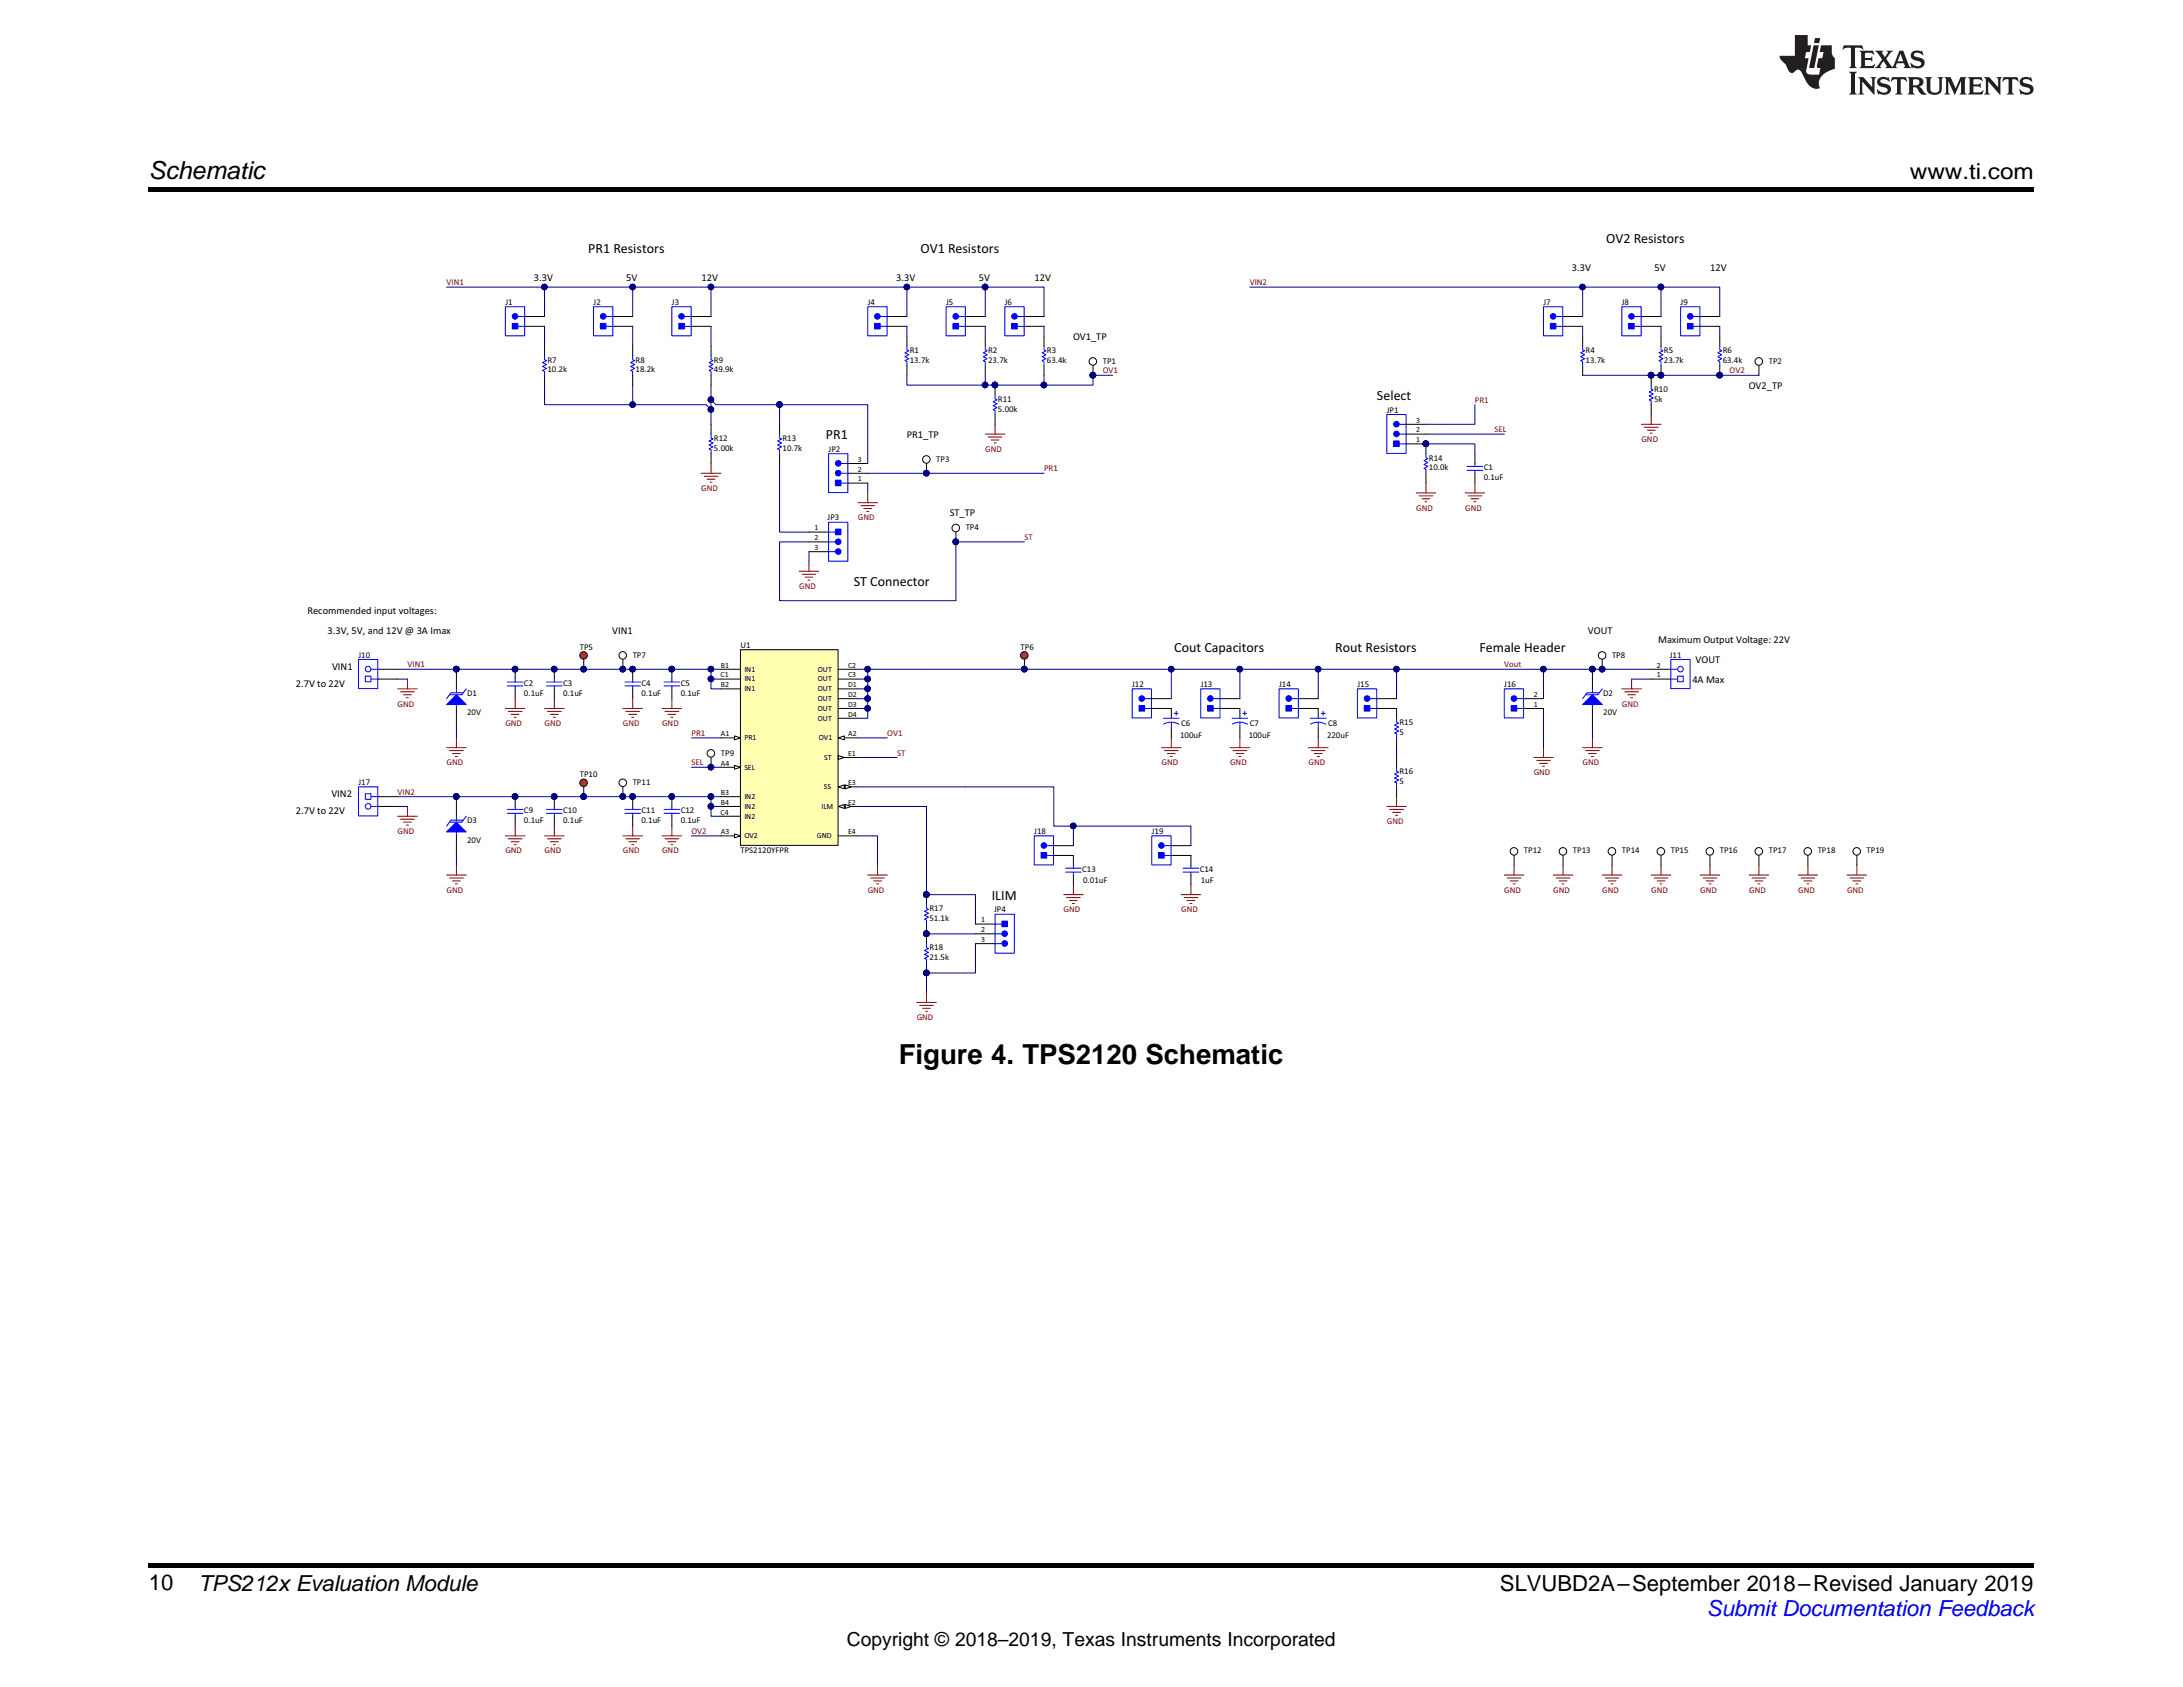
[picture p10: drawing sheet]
<svg xmlns="http://www.w3.org/2000/svg" width="279mm" height="216mm" viewBox="0 0 279 216" stroke-linecap="round" stroke-linejoin="round" font-family="sans-serif">
<defs><g id="words">
<text font-size="3.5" x="115" y="136.2">Figure 4. TPS2120 Schematic</text>
<text font-size="3.2" x="19" y="23">Schematic</text>
<g font-size="2.8">
<text x="244.4" y="23">www.ti.com</text>
<text x="19" y="203.5">10</text>
<text x="25.4" y="203.6">TPS212x Evaluation Module</text>
<text x="192" y="203.6">SLVUBD2A–September 2018–Revised January 2019</text>
</g>
<text font-size="2.8" fill="#00f" x="218.5" y="206.9">Submit Documentation Feedback</text>
<text font-size="2.5" x="108.4" y="210.7">Copyright © 2018–2019, Texas Instruments Incorporated</text>
<g font-size="1.8">
<text x="75.3" y="32.4">PR1 Resistors</text>
<text x="117.8" y="32.4">OV1 Resistors</text>
<text x="205.6" y="31.1">OV2 Resistors</text>
<text x="176.2" y="51.2">Select</text>
<text x="105.7" y="56.2">PR1</text>
<text x="109.3" y="75">ST Connector</text>
<text x="150.3" y="83.4">Cout Capacitors</text>
<text x="170.9" y="83.4">Rout Resistors</text>
<text x="189.3" y="83.4">Female Header</text>
<text x="126.9" y="115.1">ILIM</text>
</g>
<g font-size="1.3">
<text x="68.3" y="36">3.3V</text>
<text x="80.1" y="36">5V</text>
<text x="89.8" y="36">12V</text>
<text x="114.7" y="36">3.3V</text>
<text x="125.3" y="36">5V</text>
<text x="132.4" y="36">12V</text>
<text x="201.2" y="34.7">3.3V</text>
<text x="211.8" y="34.7">5V</text>
<text x="218.9" y="34.7">12V</text>
<text x="137.3" y="43.5">OV1_TP</text>
<text x="223.8" y="49.7">OV2_TP</text>
<text x="116.1" y="56">PR1_TP</text>
<text x="121.5" y="66">ST_TP</text>
<text x="39.4" y="78.6">Recommended input voltages:</text>
<text x="41.9" y="81.1">3.3V, 5V, and 12V @ 3A Imax</text>
<text x="78.3" y="81.1">VIN1</text>
<text x="203.2" y="81.1">VOUT</text>
<text x="212.2" y="82.4">Maximum Output Voltage: 22V</text>
<text x="37.9" y="87.9">2.7V to 22V</text>
<text x="42.5" y="85.7">VIN1</text>
<text x="216.6" y="87.4">4A Max</text>
<text x="217" y="84.9">VOUT</text>
<text x="37.9" y="104.2">2.7V to 22V</text>
<text x="42.4" y="102">VIN2</text>
</g>
<g font-size="1.1" fill="#800000">
<text x="57.2" y="36.5">VIN1</text>
<text x="159.9" y="36.5">VIN2</text>
<text x="141.1" y="47.8">OV1</text>
<text x="221.4" y="47.8">OV2</text>
<text x="188.8" y="51.5">PR1</text>
<text x="126.1" y="57.8">GND</text>
<text x="191.3" y="55.3">SEL</text>
<text x="210.1" y="56.6">GND</text>
<text x="89.8" y="62.8">GND</text>
<text x="133.6" y="60.3">PR1</text>
<text x="181.3" y="65.3">GND</text>
<text x="187.5" y="65.3">GND</text>
<text x="109.8" y="66.6">GND</text>
<text x="131.1" y="69.1">ST</text>
<text x="102.3" y="75.4">GND</text>
<text x="52.1" y="85.4">VIN1</text>
<text x="192.5" y="85.4">Vout</text>
<text x="50.9" y="90.4">GND</text>
<text x="64.7" y="92.9">GND</text>
<text x="69.7" y="92.9">GND</text>
<text x="79.7" y="92.9">GND</text>
<text x="84.7" y="92.9">GND</text>
<text x="88.5" y="94.2">PR1</text>
<text x="113.6" y="94.2">OV1</text>
<text x="207.6" y="90.4">GND</text>
<text x="50.9" y="101.7">VIN2</text>
<text x="57.2" y="97.9">GND</text>
<text x="88.5" y="97.9">SEL</text>
<text x="114.8" y="96.7">ST</text>
<text x="148.7" y="97.9">GND</text>
<text x="157.4" y="97.9">GND</text>
<text x="167.5" y="97.9">GND</text>
<text x="196.3" y="99.2">GND</text>
<text x="202.6" y="97.9">GND</text>
<text x="50.9" y="106.7">GND</text>
<text x="88.5" y="106.7">OV2</text>
<text x="177.5" y="105.5">GND</text>
<text x="64.7" y="109.2">GND</text>
<text x="69.7" y="109.2">GND</text>
<text x="79.7" y="109.2">GND</text>
<text x="84.7" y="109.2">GND</text>
<text x="57.2" y="114.2">GND</text>
<text x="111.1" y="114.2">GND</text>
<text x="136.1" y="116.8">GND</text>
<text x="151.2" y="116.8">GND</text>
<text x="192.5" y="114.2">GND</text>
<text x="198.8" y="114.2">GND</text>
<text x="205.1" y="114.2">GND</text>
<text x="211.3" y="114.2">GND</text>
<text x="217.6" y="114.2">GND</text>
<text x="223.9" y="114.2">GND</text>
<text x="230.1" y="114.2">GND</text>
<text x="236.4" y="114.2">GND</text>
<text x="117.3" y="130.5">GND</text>
</g>
<g font-size="1.1">
<text x="64.7" y="39">J1</text>
<text x="76" y="39">J2</text>
<text x="86" y="39">J3</text>
<text x="111.1" y="39">J4</text>
<text x="121.1" y="39">J5</text>
<text x="128.6" y="39">J6</text>
<text x="197.5" y="39">J7</text>
<text x="207.6" y="39">J8</text>
<text x="215.1" y="39">J9</text>
<text x="70.1" y="47.7">10.2k</text>
<text x="70.1" y="46.4">R7</text>
<text x="81.4" y="47.7">18.2k</text>
<text x="81.4" y="46.4">R8</text>
<text x="91.4" y="47.7">49.9k</text>
<text x="91.4" y="46.4">R9</text>
<text x="116.5" y="46.4">13.7k</text>
<text x="116.5" y="45.1">R1</text>
<text x="126.5" y="46.4">23.7k</text>
<text x="126.5" y="45.1">R2</text>
<text x="134" y="46.4">63.4k</text>
<text x="134" y="45.1">R3</text>
<text x="141.1" y="46.5">TP1</text>
<text x="202.9" y="46.4">13.7k</text>
<text x="202.9" y="45.1">R4</text>
<text x="213" y="46.4">23.7k</text>
<text x="213" y="45.1">R5</text>
<text x="220.5" y="46.4">63.4k</text>
<text x="220.5" y="45.1">R6</text>
<text x="226.4" y="46.5">TP2</text>
<text x="127.7" y="52.7">5.00k</text>
<text x="127.7" y="51.4">R11</text>
<text x="177.5" y="52.8">JP1</text>
<text x="211.7" y="51.4">5k</text>
<text x="211.7" y="50.2">R10</text>
<text x="91.4" y="57.7">5.00k</text>
<text x="91.4" y="56.4">R12</text>
<text x="100.2" y="57.7">10.7k</text>
<text x="100.2" y="56.4">R13</text>
<text x="106" y="57.8">JP2</text>
<text x="119.8" y="59.1">TP3</text>
<text x="182.9" y="58.9">R14</text>
<text x="182.9" y="60.2">10.0k</text>
<text x="189.9" y="61.4">0.1uF</text>
<text x="189.9" y="60.2">C1</text>
<text x="105.9" y="66.6">JP3</text>
<text x="123.6" y="67.8">TP4</text>
<text x="74.2" y="83.1">TP5</text>
<text x="94.8" y="82.9">U1</text>
<text x="130.6" y="83.1">TP6</text>
<text x="45.9" y="84.1">J10</text>
<text x="59.8" y="89">D1</text>
<text x="67.1" y="89">0.1uF</text>
<text x="67.1" y="87.8">C2</text>
<text x="72.1" y="89">0.1uF</text>
<text x="72.1" y="87.8">C3</text>
<text x="81" y="84.1">TP7</text>
<text x="82.1" y="89">0.1uF</text>
<text x="82.1" y="87.8">C4</text>
<text x="87.1" y="89">0.1uF</text>
<text x="87.1" y="87.8">C5</text>
<text x="144.9" y="87.9">J12</text>
<text x="153.7" y="87.9">J13</text>
<text x="163.7" y="87.9">J14</text>
<text x="173.7" y="87.9">J15</text>
<text x="192.5" y="87.9">J16</text>
<text x="205.2" y="89">D2</text>
<text x="206.3" y="84.1">TP8</text>
<text x="213.7" y="84.1">J11</text>
<text x="59.8" y="91.5">20V</text>
<text x="151" y="94.4">100uF</text>
<text x="151.2" y="92.9">C6</text>
<text x="159.8" y="94.4">100uF</text>
<text x="159.9" y="92.9">C7</text>
<text x="169.8" y="94.4">220uF</text>
<text x="170" y="92.9">C8</text>
<text x="179.1" y="94.1">5</text>
<text x="179.1" y="92.8">R15</text>
<text x="205.2" y="91.5">20V</text>
<text x="45.9" y="100.5">J17</text>
<text x="74.2" y="99.4">TP10</text>
<text x="81" y="100.5">TP11</text>
<text x="92.3" y="96.7">TP9</text>
<text x="179.1" y="100.3">5</text>
<text x="179.1" y="99.1">R16</text>
<text x="59.8" y="107.8">20V</text>
<text x="59.8" y="105.3">D3</text>
<text x="67.1" y="105.3">0.1uF</text>
<text x="67.1" y="104.1">C9</text>
<text x="72.1" y="105.3">0.1uF</text>
<text x="72.1" y="104.1">C10</text>
<text x="82.1" y="105.3">0.1uF</text>
<text x="82.1" y="104.1">C11</text>
<text x="87.1" y="105.3">0.1uF</text>
<text x="87.1" y="104.1">C12</text>
<text x="132.4" y="106.7">J18</text>
<text x="147.4" y="106.7">J19</text>
<text x="94.8" y="109.2">TPS2120YFPR</text>
<text x="138.5" y="111.6">C13</text>
<text x="138.6" y="113">0.01uF</text>
<text x="153.6" y="111.6">C14</text>
<text x="153.7" y="113">1uF</text>
<text x="195" y="109.2">TP12</text>
<text x="201.3" y="109.2">TP13</text>
<text x="207.6" y="109.2">TP14</text>
<text x="213.8" y="109.2">TP15</text>
<text x="220.1" y="109.2">TP16</text>
<text x="226.4" y="109.2">TP17</text>
<text x="232.6" y="109.2">TP18</text>
<text x="238.9" y="109.2">TP19</text>
<text x="119" y="117.9">51.1k</text>
<text x="119" y="116.6">R17</text>
<text x="127.2" y="116.8">JP4</text>
<text x="119" y="122.9">21.5k</text>
<text x="119" y="121.6">R18</text>
</g>
<g font-size="1">
<text x="109.8" y="59.1">3</text>
<text x="181.3" y="56.6">1</text>
<text x="181.3" y="55.3">2</text>
<text x="181.3" y="54.1">3</text>
<text x="109.8" y="61.6">1</text>
<text x="109.8" y="60.4">2</text>
<text x="104.3" y="67.9">1</text>
<text x="104.3" y="69.1">2</text>
<text x="104.3" y="70.4">3</text>
<text x="92.2" y="86.7">C1</text>
<text x="92.3" y="85.4">B1</text>
<text x="92.3" y="88">B2</text>
<text x="95.3" y="85.9">IN1</text>
<text x="95.3" y="88.5">IN1</text>
<text x="95.3" y="87.2">IN1</text>
<text x="104.7" y="87.2">OUT</text>
<text x="104.7" y="85.9">OUT</text>
<text x="104.7" y="88.5">OUT</text>
<text x="104.7" y="89.7">OUT</text>
<text x="108.6" y="86.7">C3</text>
<text x="108.6" y="85.4">C2</text>
<text x="108.6" y="88">D1</text>
<text x="108.6" y="89.2">D2</text>
<text x="196.3" y="89.2">2</text>
<text x="212" y="86.7">1</text>
<text x="212" y="85.4">2</text>
<text x="92.3" y="94.2">A1</text>
<text x="95.3" y="94.7">PR1</text>
<text x="104.7" y="91">OUT</text>
<text x="104.7" y="92.2">OUT</text>
<text x="104.8" y="94.7">OV1</text>
<text x="108.6" y="90.5">D3</text>
<text x="108.6" y="91.7">D4</text>
<text x="108.6" y="94.2">A2</text>
<text x="196.3" y="90.5">1</text>
<text x="92.3" y="101.7">B3</text>
<text x="92.3" y="98">A4</text>
<text x="95.3" y="98.5">SEL</text>
<text x="105.5" y="101">SS</text>
<text x="105.5" y="97.2">ST</text>
<text x="108.6" y="96.7">E1</text>
<text x="108.6" y="100.5">E3</text>
<text x="92.2" y="104.3">C4</text>
<text x="92.3" y="106.8">A3</text>
<text x="92.3" y="103">B4</text>
<text x="95.3" y="102.2">IN2</text>
<text x="95.3" y="107.3">OV2</text>
<text x="95.3" y="103.5">IN2</text>
<text x="95.3" y="104.8">IN2</text>
<text x="104.5" y="107.3">GND</text>
<text x="105.1" y="103.5">ILM</text>
<text x="108.6" y="106.8">E4</text>
<text x="108.6" y="103">E2</text>
<text x="125.6" y="118">1</text>
<text x="125.6" y="119.3">2</text>
<text x="125.6" y="120.6">3</text>
</g>
</g></defs>
<path d="M19 200h241.3v.6h-241.3z" fill="#000"/>
<g fill="#fff">
<path d="M37.9 29.9h203.2v100.7h-203.2z" fill-rule="evenodd"/>
<path d="M45.9 84.4h2.5v3.7h-2.5z" fill-rule="evenodd"/>
</g>
<path d="M45.9 84.4h2.5v3.7h-2.5zM47.5 85.7h.9" fill="none" stroke="#00f" stroke-width=".13"/>
<circle cx="47.1" cy="85.6" r=".36" fill="#fff"/>
<g fill="none" stroke="#00f" stroke-width=".13">
<path d="M47.5 86.9h.9"/>
<circle cx="47.1" cy="85.6" r=".36"/>
</g>
<path d="M48.4 86.9h2.5M48.4 85.7h2.5" fill="none" stroke="#000" stroke-width=".13"/>
<path d="M46.8 86.5h.7v.7h-.7z" fill-rule="evenodd" fill="#fff"/>
<path d="M46.8 86.5h.7v.7h-.7z" fill="none" stroke="#00f" stroke-width=".13"/>
<path d="M213.8 84.4h2.5v3.7h-2.5z" fill-rule="evenodd" fill="#fff"/>
<path d="M213.8 84.4h2.5v3.7h-2.5zM213.8 85.7h.9" fill="none" stroke="#00f" stroke-width=".13"/>
<circle cx="215.1" cy="85.6" r=".36" fill="#fff"/>
<g fill="none" stroke="#00f" stroke-width=".13">
<path d="M213.8 86.9h.9"/>
<circle cx="215.1" cy="85.6" r=".36"/>
</g>
<path d="M211.3 86.9h2.5M211.3 85.7h2.5" fill="none" stroke="#000" stroke-width=".13"/>
<path d="M214.7 86.5h.7v.7h-.7z" fill-rule="evenodd" fill="#fff"/>
<path d="M214.7 86.5h.7v.7h-.7z" fill="none" stroke="#00f" stroke-width=".13"/>
<path d="M50.9 88.2h2.5M51.3 88.5h1.7M51.6 88.9h1.1M52 89.3h.3M52.1 86.9v1.3" fill="none" stroke="#800000" stroke-width=".13"/>
<path d="M162.1 85.7h49.2" fill="none" stroke="#000080" stroke-width=".13"/>
<circle cx="168.7" cy="85.6" r=".36" fill="#000080"/>
<circle cx="168.7" cy="85.6" r=".36" fill="none" stroke="#000080" stroke-width=".13"/>
<circle cx="178.7" cy="85.6" r=".36" fill="#000080"/>
<circle cx="178.7" cy="85.6" r=".36" fill="none" stroke="#000080" stroke-width=".13"/>
<circle cx="197.5" cy="85.6" r=".36" fill="#000080"/>
<circle cx="197.5" cy="85.6" r=".36" fill="none" stroke="#000080" stroke-width=".13"/>
<circle cx="203.8" cy="85.6" r=".36" fill="#000080"/>
<circle cx="203.8" cy="85.6" r=".36" fill="none" stroke="#000080" stroke-width=".13"/>
<circle cx="205.1" cy="85.6" r=".36" fill="#000080"/>
<g fill="none" stroke="#000080" stroke-width=".13">
<path d="M208.8 86.9h2.5"/>
<circle cx="205.1" cy="85.6" r=".36"/>
</g>
<path d="M207.6 88.2h2.5M208 88.5h1.7M208.3 88.9h1M208.7 89.3h.3M208.8 86.9v1.3" fill="none" stroke="#800000" stroke-width=".13"/>
<path d="M45.9 100.7h2.5v3.7h-2.5z" fill-rule="evenodd" fill="#fff"/>
<path d="M45.9 100.7h2.5v3.7h-2.5zM47.5 103.2h.9" fill="none" stroke="#00f" stroke-width=".13"/>
<circle cx="47.1" cy="103.2" r=".36" fill="#fff"/>
<g fill="none" stroke="#00f" stroke-width=".13">
<path d="M47.5 102h.9"/>
<circle cx="47.1" cy="103.2" r=".36"/>
</g>
<path d="M48.4 102h2.5M48.4 103.2h2.5" fill="none" stroke="#000" stroke-width=".13"/>
<path d="M46.8 101.6h.7v.7h-.7z" fill-rule="evenodd" fill="#fff"/>
<path d="M46.8 101.6h.7v.7h-.7z" fill="none" stroke="#00f" stroke-width=".13"/>
<path d="M50.9 104.5h2.5M51.3 104.8h1.7M51.6 105.2h1.1M52 105.6h.3M52.1 103.2v1.3" fill="none" stroke="#800000" stroke-width=".13"/>
<path d="M50.9 103.2h1.2M50.9 102h7.5" fill="none" stroke="#000080" stroke-width=".13"/>
<circle cx="58.4" cy="101.9" r=".36" fill="#000080"/>
<g fill="none" stroke="#000080" stroke-width=".13">
<path d="M58.4 102h33.9"/>
<circle cx="58.4" cy="101.9" r=".36"/>
</g>
<circle cx="58.4" cy="101.9" r=".36" fill="#000080"/>
<circle cx="58.4" cy="101.9" r=".36" fill="none" stroke="#000080" stroke-width=".13"/>
<circle cx="65.9" cy="101.9" r=".36" fill="#000080"/>
<circle cx="65.9" cy="101.9" r=".36" fill="none" stroke="#000080" stroke-width=".13"/>
<circle cx="70.9" cy="101.9" r=".36" fill="#000080"/>
<circle cx="70.9" cy="101.9" r=".36" fill="none" stroke="#000080" stroke-width=".13"/>
<circle cx="74.7" cy="101.9" r=".36" fill="#000080"/>
<circle cx="74.7" cy="101.9" r=".36" fill="none" stroke="#000080" stroke-width=".13"/>
<circle cx="79.7" cy="101.9" r=".36" fill="#000080"/>
<circle cx="79.7" cy="101.9" r=".36" fill="none" stroke="#000080" stroke-width=".13"/>
<circle cx="81" cy="101.9" r=".36" fill="#000080"/>
<circle cx="81" cy="101.9" r=".36" fill="none" stroke="#000080" stroke-width=".13"/>
<circle cx="86" cy="101.9" r=".36" fill="#000080"/>
<circle cx="86" cy="101.9" r=".36" fill="none" stroke="#000080" stroke-width=".13"/>
<circle cx="91" cy="101.9" r=".36" fill="#000080"/>
<g fill="none" stroke="#000080" stroke-width=".13">
<path d="M58.4 85.7h33.9"/>
<circle cx="91" cy="101.9" r=".36"/>
</g>
<circle cx="91" cy="85.6" r=".36" fill="#000080"/>
<circle cx="91" cy="85.6" r=".36" fill="none" stroke="#000080" stroke-width=".13"/>
<circle cx="86" cy="85.6" r=".36" fill="#000080"/>
<circle cx="86" cy="85.6" r=".36" fill="none" stroke="#000080" stroke-width=".13"/>
<circle cx="81" cy="85.6" r=".36" fill="#000080"/>
<circle cx="81" cy="85.6" r=".36" fill="none" stroke="#000080" stroke-width=".13"/>
<circle cx="79.7" cy="85.6" r=".36" fill="#000080"/>
<circle cx="79.7" cy="85.6" r=".36" fill="none" stroke="#000080" stroke-width=".13"/>
<circle cx="74.7" cy="85.6" r=".36" fill="#000080"/>
<circle cx="74.7" cy="85.6" r=".36" fill="none" stroke="#000080" stroke-width=".13"/>
<circle cx="70.9" cy="85.6" r=".36" fill="#000080"/>
<circle cx="70.9" cy="85.6" r=".36" fill="none" stroke="#000080" stroke-width=".13"/>
<circle cx="65.9" cy="85.6" r=".36" fill="#000080"/>
<circle cx="65.9" cy="85.6" r=".36" fill="none" stroke="#000080" stroke-width=".13"/>
<circle cx="58.4" cy="85.6" r=".36" fill="#000080"/>
<g fill="none" stroke="#000080" stroke-width=".13">
<path d="M57.2 36.7h68.9"/>
<circle cx="58.4" cy="85.6" r=".36"/>
</g>
<circle cx="69.7" cy="36.7" r=".36" fill="#000080"/>
<circle cx="69.7" cy="36.7" r=".36" fill="none" stroke="#000080" stroke-width=".13"/>
<circle cx="81" cy="36.7" r=".36" fill="#000080"/>
<circle cx="81" cy="36.7" r=".36" fill="none" stroke="#000080" stroke-width=".13"/>
<circle cx="91" cy="36.7" r=".36" fill="#000080"/>
<circle cx="91" cy="36.7" r=".36" fill="none" stroke="#000080" stroke-width=".13"/>
<circle cx="116.1" cy="36.7" r=".36" fill="#000080"/>
<circle cx="116.1" cy="36.7" r=".36" fill="none" stroke="#000080" stroke-width=".13"/>
<circle cx="126.1" cy="36.7" r=".36" fill="#000080"/>
<g fill="none" stroke="#000080" stroke-width=".13">
<path d="M116.1 36.7v3.8"/>
<circle cx="126.1" cy="36.7" r=".36"/>
</g>
<circle cx="116.1" cy="36.7" r=".36" fill="#000080"/>
<g fill="none" stroke="#000080" stroke-width=".13">
<path d="M126.1 36.7v3.8"/>
<circle cx="116.1" cy="36.7" r=".36"/>
</g>
<path d="M126.1 55.6h2.5M126.5 55.9h1.7M126.9 56.3h1M127.2 56.7h.3M127.4 54.3v1.3" fill="none" stroke="#800000" stroke-width=".13"/>
<circle cx="126.1" cy="36.7" r=".36" fill="#000080"/>
<g fill="none" stroke="#000080" stroke-width=".13">
<path d="M81 41.8v2.5M91 51.2l.6 .6h8.2"/>
<circle cx="126.1" cy="36.7" r=".36"/>
</g>
<circle cx="91" cy="51.1" r=".36" fill="#000080"/>
<circle cx="91" cy="51.1" r=".36" fill="none" stroke="#000080" stroke-width=".13"/>
<circle cx="99.8" cy="51.8" r=".36" fill="#000080"/>
<g fill="none" stroke="#000080" stroke-width=".13">
<path d="M81 36.7v3.8"/>
<circle cx="99.8" cy="51.8" r=".36"/>
</g>
<circle cx="81" cy="36.7" r=".36" fill="#000080"/>
<g fill="none" stroke="#000080" stroke-width=".13">
<path d="M99.8 51.8h11.3v7.5"/>
<circle cx="81" cy="36.7" r=".36"/>
</g>
<path d="M91 59.3v1.3M89.8 60.6h2.5M90.1 60.9h1.8M90.5 61.3h1M90.9 61.7h.2" fill="none" stroke="#800000" stroke-width=".13"/>
<circle cx="99.8" cy="51.8" r=".36" fill="#000080"/>
<circle cx="99.8" cy="51.8" r=".36" fill="none" stroke="#000080" stroke-width=".13"/>
<path d="M106 58.1h2.5v4.9h-2.5z" fill-rule="evenodd" fill="#fff"/>
<path d="M106 58.1h2.5v4.9h-2.5zM107.7 60.6h.9" fill="none" stroke="#00f" stroke-width=".13"/>
<circle cx="107.3" cy="60.6" r=".36" fill="#00f"/>
<g fill="none" stroke="#00f" stroke-width=".13">
<path d="M107.7 59.3h.9M107.7 61.8h.9"/>
<circle cx="107.3" cy="60.6" r=".36"/>
</g>
<path d="M108.6 61.8h2.5M108.6 60.6h2.5" fill="none" stroke="#000" stroke-width=".13"/>
<circle cx="107.3" cy="59.3" r=".36" fill="#00f"/>
<circle cx="107.3" cy="59.3" r=".36" fill="none" stroke="#00f" stroke-width=".13"/>
<path d="M108.6 59.3h2.5" fill="none" stroke="#000" stroke-width=".13"/>
<path d="M106.9 61.5h.7v.7h-.7z" fill-rule="evenodd" fill="#00f"/>
<path d="M106.9 61.5h.7v.7h-.7z" fill="none" stroke="#00f" stroke-width=".13"/>
<path d="M111.1 60.6h22.5" fill="none" stroke="#000080" stroke-width=".13"/>
<circle cx="118.6" cy="60.6" r=".36" fill="#000080"/>
<g fill="none" stroke="#000080" stroke-width=".13">
<path d="M99.8 66.8v1.3h3.7M111.1 61.8v1.3"/>
<circle cx="118.6" cy="60.6" r=".36"/>
</g>
<path d="M109.8 64.3h2.5M110.2 64.7h1.7M110.6 65.1h1M110.9 65.5h.3M111.1 63.1v1.2" fill="none" stroke="#800000" stroke-width=".13"/>
<path d="M106 66.8h2.5v5h-2.5z" fill-rule="evenodd" fill="#fff"/>
<path d="M106 66.8h2.5v5h-2.5zM106 69.4h.9" fill="none" stroke="#00f" stroke-width=".13"/>
<circle cx="107.3" cy="69.3" r=".36" fill="#00f"/>
<g fill="none" stroke="#00f" stroke-width=".13">
<path d="M106 68.1h.9M106 70.6h.9"/>
<circle cx="107.3" cy="69.3" r=".36"/>
</g>
<path d="M103.5 68.1h2.5M103.5 69.4h2.5" fill="none" stroke="#000" stroke-width=".13"/>
<circle cx="107.3" cy="70.6" r=".36" fill="#00f"/>
<circle cx="107.3" cy="70.6" r=".36" fill="none" stroke="#00f" stroke-width=".13"/>
<path d="M103.5 70.6h2.5" fill="none" stroke="#000" stroke-width=".13"/>
<path d="M106.9 67.7h.7v.7h-.7z" fill-rule="evenodd" fill="#00f"/>
<path d="M106.9 67.7h.7v.7h-.7z" fill="none" stroke="#00f" stroke-width=".13"/>
<path d="M102.3 73.1h2.5M102.7 73.5h1.7M103 73.9h1M103.4 74.2h.3M103.5 71.9v1.2" fill="none" stroke="#800000" stroke-width=".13"/>
<path d="M99.8 51.8v2.5M99.8 59.3v7.5M103.5 70.6v1.3" fill="none" stroke="#000080" stroke-width=".13"/>
<circle cx="99.8" cy="51.8" r=".36" fill="#000080"/>
<g fill="none" stroke="#000080" stroke-width=".13">
<path d="M91 49.3v5M116.1 41.8v1.2"/>
<circle cx="99.8" cy="51.8" r=".36"/>
</g>
<circle cx="91" cy="51.1" r=".36" fill="#000080"/>
<circle cx="91" cy="51.1" r=".36" fill="none" stroke="#000080" stroke-width=".13"/>
<circle cx="91" cy="52.4" r=".36" fill="#000080"/>
<g fill="none" stroke="#000080" stroke-width=".13">
<path d="M159.9 36.7h52.7M126.1 41.8v1.2"/>
<circle cx="91" cy="52.4" r=".36"/>
</g>
<circle cx="202.5" cy="36.7" r=".36" fill="#000080"/>
<circle cx="202.5" cy="36.7" r=".36" fill="none" stroke="#000080" stroke-width=".13"/>
<circle cx="212.6" cy="36.7" r=".36" fill="#000080"/>
<g fill="none" stroke="#000080" stroke-width=".13">
<path d="M202.6 36.7v3.8"/>
<circle cx="212.6" cy="36.7" r=".36"/>
</g>
<circle cx="202.5" cy="36.7" r=".36" fill="#000080"/>
<circle cx="202.5" cy="36.7" r=".36" fill="none" stroke="#000080" stroke-width=".13"/>
<path d="M211.3 48v1.3" fill="none" stroke="#000" stroke-width=".13"/>
<circle cx="211.3" cy="48" r=".36" fill="#000080"/>
<circle cx="211.3" cy="48" r=".36" fill="none" stroke="#000080" stroke-width=".13"/>
<path d="M211.3 51.8v1.2" fill="none" stroke="#000" stroke-width=".13"/>
<path d="M211.3 49.3v.5l.3 .1-.5 .3 .5 .2-.5 .3 .5 .2-.5 .3 .2 .1v.5" fill="none" stroke="#00f" stroke-width=".13"/>
<circle cx="211.3" cy="48" r=".36" fill="#000080"/>
<g fill="none" stroke="#000080" stroke-width=".13">
<path d="M212.6 36.7v3.8"/>
<circle cx="211.3" cy="48" r=".36"/>
</g>
<path d="M210.1 54.3h2.5M210.5 54.7h1.7M210.8 55.1h1M211.2 55.4h.3M211.3 53v1.3" fill="none" stroke="#800000" stroke-width=".13"/>
<circle cx="212.6" cy="36.7" r=".36" fill="#000080"/>
<g fill="none" stroke="#000080" stroke-width=".13">
<path d="M202.6 48h8.7"/>
<circle cx="212.6" cy="36.7" r=".36"/>
</g>
<circle cx="211.3" cy="48" r=".36" fill="#000080"/>
<g fill="none" stroke="#000080" stroke-width=".13">
<path d="M81 49.3v2.5h9.4l.6 .6M202.6 41.8v1.2M212.6 41.8v1.2"/>
<circle cx="211.3" cy="48" r=".36"/>
</g>
<path d="M181.3 63.1h2.5M181.6 63.5h1.8M182 63.8h1M182.4 64.2h.2M182.5 61.8v1.3" fill="none" stroke="#800000" stroke-width=".13"/>
<circle cx="91" cy="52.4" r=".36" fill="#000080"/>
<circle cx="91" cy="52.4" r=".36" fill="none" stroke="#000080" stroke-width=".13"/>
<circle cx="81" cy="51.8" r=".36" fill="#000080"/>
<g fill="none" stroke="#000080" stroke-width=".13">
<path d="M88.5 107h3.8M111.7 107h.6v3.7M123.6 100.7h11.3v5h17.5v2.5"/>
<circle cx="81" cy="51.8" r=".36"/>
</g>
<path d="M111.1 112h2.5M111.4 112.4h1.8M111.8 112.7h1M112.2 113.1h.2M112.3 110.7v1.3" fill="none" stroke="#800000" stroke-width=".13"/>
<circle cx="137.4" cy="105.7" r=".36" fill="#000080"/>
<g fill="none" stroke="#000080" stroke-width=".13">
<path d="M137.4 105.7v2.5"/>
<circle cx="137.4" cy="105.7" r=".36"/>
</g>
<circle cx="137.4" cy="105.7" r=".36" fill="#000080"/>
<g fill="none" stroke="#000080" stroke-width=".13">
<path d="M118.6 112v2.5"/>
<circle cx="137.4" cy="105.7" r=".36"/>
</g>
<path d="M136.1 114.5h2.5M136.5 114.9h1.8M136.9 115.2h1M137.3 115.6h.2M137.4 113.2v1.3M151.2 114.5h2.5M151.5 114.9h1.8M151.9 115.2h1M152.3 115.6h.3M152.4 113.2v1.3" fill="none" stroke="#800000" stroke-width=".13"/>
<circle cx="118.6" cy="114.5" r=".36" fill="#000080"/>
<circle cx="118.6" cy="114.5" r=".36" fill="none" stroke="#000080" stroke-width=".13"/>
<path d="M127.4 117h2.4v5h-2.4z" fill-rule="evenodd" fill="#fff"/>
<path d="M127.4 117h2.4v5h-2.4zM127.4 119.5h.8" fill="none" stroke="#00f" stroke-width=".13"/>
<circle cx="128.6" cy="119.5" r=".36" fill="#00f"/>
<g fill="none" stroke="#00f" stroke-width=".13">
<path d="M127.4 118.3h.8M127.4 120.8h.8"/>
<circle cx="128.6" cy="119.5" r=".36"/>
</g>
<path d="M124.8 118.3h2.6M124.8 119.5h2.6" fill="none" stroke="#000" stroke-width=".13"/>
<circle cx="128.6" cy="120.7" r=".36" fill="#00f"/>
<circle cx="128.6" cy="120.7" r=".36" fill="none" stroke="#00f" stroke-width=".13"/>
<path d="M124.8 120.8h2.6" fill="none" stroke="#000" stroke-width=".13"/>
<path d="M128.2 117.9h.7v.7h-.7z" fill-rule="evenodd" fill="#00f"/>
<path d="M128.2 117.9h.7v.7h-.7z" fill="none" stroke="#00f" stroke-width=".13"/>
<path d="M118.6 114.5h6.2v3.8" fill="none" stroke="#000080" stroke-width=".13"/>
<circle cx="118.6" cy="114.5" r=".36" fill="#000080"/>
<g fill="none" stroke="#000080" stroke-width=".13">
<path d="M118.6 119.5h6.2"/>
<circle cx="118.6" cy="114.5" r=".36"/>
</g>
<circle cx="118.6" cy="119.5" r=".36" fill="#000080"/>
<g fill="none" stroke="#000080" stroke-width=".13">
<path d="M124.8 120.8v3.7h-6.2"/>
<circle cx="118.6" cy="119.5" r=".36"/>
</g>
<circle cx="118.6" cy="124.5" r=".36" fill="#000080"/>
<g fill="none" stroke="#000080" stroke-width=".13">
<path d="M118.6 124.5v2.5"/>
<circle cx="118.6" cy="124.5" r=".36"/>
</g>
<circle cx="118.6" cy="124.5" r=".36" fill="#000080"/>
<g fill="none" stroke="#000080" stroke-width=".13">
<path d="M118.3 85.7h43.8"/>
<circle cx="118.6" cy="124.5" r=".36"/>
</g>
<path d="M117.3 128.3h2.5M117.7 128.7h1.8M118.1 129h1M118.5 129.4h.2M118.6 127v1.3" fill="none" stroke="#800000" stroke-width=".13"/>
<circle cx="158.7" cy="85.6" r=".36" fill="#000080"/>
<circle cx="158.7" cy="85.6" r=".36" fill="none" stroke="#000080" stroke-width=".13"/>
<circle cx="149.9" cy="85.6" r=".36" fill="#000080"/>
<circle cx="149.9" cy="85.6" r=".36" fill="none" stroke="#000080" stroke-width=".13"/>
<circle cx="131.1" cy="85.6" r=".36" fill="#000080"/>
<circle cx="131.1" cy="85.6" r=".36" fill="none" stroke="#000080" stroke-width=".13"/>
<g fill="none" stroke="#800000" stroke-width=".13">
<path d="M148.7 95.7h2.5M149 96.1h1.8M149.4 96.4h1M149.8 96.8h.2M149.9 94.4v1.3M196.3 96.9h2.5M196.7 97.3h1.7M197 97.7h1.1M197.4 98.1h.3M197.5 95.7v1.2M177.5 103.2h2.5M177.9 103.6h1.7"/>
<path d="M178.2 104h1M178.6 104.3h.3M178.7 102v1.2"/>
</g>
<path d="M192.5 88.2h2.5v3.7h-2.5z" fill-rule="evenodd" fill="#fff"/>
<path d="M192.5 88.2h2.5v3.7h-2.5zM194.2 89.4h.8" fill="none" stroke="#00f" stroke-width=".13"/>
<circle cx="193.8" cy="89.4" r=".36" fill="#00f"/>
<g fill="none" stroke="#00f" stroke-width=".13">
<path d="M194.2 90.7h.8"/>
<circle cx="193.8" cy="89.4" r=".36"/>
</g>
<path d="M195 90.7h2.5M195 89.4h2.5" fill="none" stroke="#000" stroke-width=".13"/>
<path d="M193.4 90.3h.7v.7h-.7z" fill-rule="evenodd" fill="#00f"/>
<path d="M193.4 90.3h.7v.7h-.7z" fill="none" stroke="#00f" stroke-width=".13"/>
<path d="M178.7 85.7v3.7" fill="none" stroke="#000080" stroke-width=".13"/>
<circle cx="178.7" cy="85.6" r=".36" fill="#000080"/>
<g fill="none" stroke="#000080" stroke-width=".13">
<path d="M197.5 85.7v3.7"/>
<circle cx="178.7" cy="85.6" r=".36"/>
</g>
<circle cx="197.5" cy="85.6" r=".36" fill="#000080"/>
<g fill="none" stroke="#000080" stroke-width=".13">
<path d="M69.7 36.7v3.8M69.7 41.8v2.5M109.8 96.9h2.5M112.3 85.7h6M197.5 90.7v5"/>
<circle cx="197.5" cy="85.6" r=".36"/>
</g>
<circle cx="69.7" cy="36.7" r=".36" fill="#000080"/>
<g fill="none" stroke="#000080" stroke-width=".13">
<path d="M69.7 49.3v2.5h11.3"/>
<circle cx="69.7" cy="36.7" r=".36"/>
</g>
<circle cx="81" cy="51.8" r=".36" fill="#000080"/>
<g fill="none" stroke="#000080" stroke-width=".13">
<path d="M103.5 69.4h-3.7v7.5h22.5v-7.5h8.8"/>
<circle cx="81" cy="51.8" r=".36"/>
</g>
<circle cx="122.3" cy="69.3" r=".36" fill="#000080"/>
<g fill="none" stroke="#000080" stroke-width=".13">
<path d="M126.1 36.7h7.5v3.8"/>
<circle cx="122.3" cy="69.3" r=".36"/>
</g>
<circle cx="126.1" cy="36.7" r=".36" fill="#000080"/>
<g fill="none" stroke="#000080" stroke-width=".13">
<path d="M133.6 41.8v1.2M211.3 48h13.8"/>
<circle cx="126.1" cy="36.7" r=".36"/>
</g>
<circle cx="211.3" cy="48" r=".36" fill="#000080"/>
<circle cx="211.3" cy="48" r=".36" fill="none" stroke="#000080" stroke-width=".13"/>
<circle cx="212.6" cy="48" r=".36" fill="#000080"/>
<circle cx="212.6" cy="48" r=".36" fill="none" stroke="#000080" stroke-width=".13"/>
<circle cx="220.1" cy="48" r=".36" fill="#000080"/>
<g fill="none" stroke="#000080" stroke-width=".13">
<path d="M212.6 36.7h7.5v3.8"/>
<circle cx="220.1" cy="48" r=".36"/>
</g>
<circle cx="212.6" cy="36.7" r=".36" fill="#000080"/>
<g fill="none" stroke="#000080" stroke-width=".13">
<path d="M220.1 41.8v1.2"/>
<circle cx="212.6" cy="36.7" r=".36"/>
</g>
<path d="M81 85.7v1.2M81 88.2v1.2" fill="none" stroke="#000" stroke-width=".13"/>
<circle cx="81" cy="85.6" r=".36" fill="#000080"/>
<circle cx="81" cy="85.6" r=".36" fill="none" stroke="#000080" stroke-width=".13"/>
<path d="M80 87.8h2M80 87.3h2M81 86.9v.4M81 87.8v.4" fill="none" stroke="#00f" stroke-width=".13"/>
<circle cx="81" cy="85.6" r=".36" fill="#000080"/>
<circle cx="81" cy="85.6" r=".36" fill="none" stroke="#000080" stroke-width=".13"/>
<path d="M81 102v1.2" fill="none" stroke="#000" stroke-width=".13"/>
<circle cx="81" cy="101.9" r=".36" fill="#000080"/>
<circle cx="81" cy="101.9" r=".36" fill="none" stroke="#000080" stroke-width=".13"/>
<path d="M81 104.5v1.2" fill="none" stroke="#000" stroke-width=".13"/>
<path d="M80 103.6h2M80 104.1h2M81 103.2v.4M81 104.1v.4" fill="none" stroke="#00f" stroke-width=".13"/>
<circle cx="81" cy="101.9" r=".36" fill="#000080"/>
<g fill="none" stroke="#000080" stroke-width=".13">
<path d="M50.9 86.9h1.2M50.9 85.7h7.5"/>
<circle cx="81" cy="101.9" r=".36"/>
</g>
<path d="M79.7 90.7h2.5M80.1 91h1.8M80.5 91.4h1M80.9 91.8h.2M81 89.4v1.3M79.7 107h2.5M80.1 107.3h1.8M80.5 107.7h1M80.9 108.1h.2M81 105.7v1.3" fill="none" stroke="#800000" stroke-width=".13"/>
<circle cx="58.4" cy="85.6" r=".36" fill="#000080"/>
<circle cx="58.4" cy="85.6" r=".36" fill="none" stroke="#000080" stroke-width=".13"/>
<g fill="none" stroke="#800000" stroke-width=".13">
<path d="M84.7 90.7h2.5M85.1 91h1.8M85.5 91.4h1M85.9 91.8h.2M86 89.4v1.3M84.7 107h2.5M85.1 107.3h1.8M85.5 107.7h1M85.9 108.1h.2M86 105.7v1.3M192.5 112h2.5M192.9 112.4h1.8"/>
<path d="M193.3 112.7h1M193.7 113.1h.2M193.8 110.7v1.3M198.8 112h2.5M199.2 112.4h1.7M199.6 112.7h1M199.9 113.1h.3M200.1 110.7v1.3M205.1 112h2.5M205.4 112.4h1.8M205.8 112.7h1M206.2 113.1h.2"/>
<path d="M206.3 110.7v1.3M211.3 112h2.5M211.7 112.4h1.8M212.1 112.7h1M212.5 113.1h.2M212.6 110.7v1.3M217.6 112h2.5M218 112.4h1.7M218.4 112.7h1M218.7 113.1h.3M218.9 110.7v1.3M223.9 112h2.5"/>
<path d="M224.2 112.4h1.8M224.6 112.7h1M225 113.1h.3M225.1 110.7v1.3M230.1 112h2.5M230.5 112.4h1.8M230.9 112.7h1M231.3 113.1h.2M231.4 110.7v1.3M236.4 112h2.5M236.8 112.4h1.7M237.2 112.7h1"/>
<path d="M237.5 113.1h.3M237.7 110.7v1.3"/>
</g>
<path d="M58.4 88.2v.5M58.4 90.2v.5" fill="none" stroke="#00f" stroke-width=".13"/>
<path d="M58.4 88.9l1.3 1.3h-2.5z" fill="#00f"/>
<path d="M58.4 88.9l1.3 1.3h-2.5zM59.3 88.7h-1.6l-.5 .7M59.7 88.2l-.6 .7h-1.6" fill="none" stroke="#00f" stroke-width=".13"/>
<path d="M58.4 85.7v2.5M58.4 90.7v2.5" fill="none" stroke="#000" stroke-width=".13"/>
<circle cx="58.4" cy="85.6" r=".36" fill="#000080"/>
<circle cx="58.4" cy="85.6" r=".36" fill="none" stroke="#000080" stroke-width=".13"/>
<circle cx="58.4" cy="85.6" r=".36" fill="#000080"/>
<circle cx="58.4" cy="85.6" r=".36" fill="none" stroke="#000080" stroke-width=".13"/>
<path d="M58.4 104.5v.5M58.4 106.5v.5" fill="none" stroke="#00f" stroke-width=".13"/>
<path d="M57.2 106.5l1.2-1.3 1.3 1.3z" fill="#00f"/>
<path d="M57.2 106.5l1.2-1.3 1.3 1.3zM59.3 105h-1.6l-.5 .7M59.7 104.5l-.6 .7h-1.6" fill="none" stroke="#00f" stroke-width=".13"/>
<path d="M58.4 102v2.5M58.4 107v2.5" fill="none" stroke="#000" stroke-width=".13"/>
<circle cx="58.4" cy="101.9" r=".36" fill="#000080"/>
<circle cx="58.4" cy="101.9" r=".36" fill="none" stroke="#000080" stroke-width=".13"/>
<circle cx="58.4" cy="101.9" r=".36" fill="#000080"/>
<circle cx="58.4" cy="101.9" r=".36" fill="none" stroke="#000080" stroke-width=".13"/>
<path d="M86 85.7v1.2" fill="none" stroke="#000" stroke-width=".13"/>
<circle cx="86" cy="85.6" r=".36" fill="#000080"/>
<circle cx="86" cy="85.6" r=".36" fill="none" stroke="#000080" stroke-width=".13"/>
<path d="M86 88.2v1.2" fill="none" stroke="#000" stroke-width=".13"/>
<path d="M85 87.3h2M85 87.8h2M86 86.9v.4M86 87.8v.4" fill="none" stroke="#00f" stroke-width=".13"/>
<circle cx="86" cy="85.6" r=".36" fill="#000080"/>
<circle cx="86" cy="85.6" r=".36" fill="none" stroke="#000080" stroke-width=".13"/>
<path d="M86 102v1.2" fill="none" stroke="#000" stroke-width=".13"/>
<circle cx="86" cy="101.9" r=".36" fill="#000080"/>
<circle cx="86" cy="101.9" r=".36" fill="none" stroke="#000080" stroke-width=".13"/>
<path d="M86 104.5v1.2" fill="none" stroke="#000" stroke-width=".13"/>
<path d="M85 103.6h2M85 104.1h2M86 103.2v.4M86 104.1v.4" fill="none" stroke="#00f" stroke-width=".13"/>
<circle cx="86" cy="101.9" r=".36" fill="#000080"/>
<circle cx="86" cy="101.9" r=".36" fill="none" stroke="#000080" stroke-width=".13"/>
<path d="M69.7 44.3v1.2M69.7 48v1.3M81 44.3v1.2M81 48v1.3M116.1 43v1.3M116.1 46.8v1.2M126.1 43v1.3M126.1 46.8v1.2M127.4 49.3v1.2M133.6 43v1.3M133.6 46.8v1.2" fill="none" stroke="#000" stroke-width=".13"/>
<path d="M69.7 45.5v.5l.2 .2-.5 .2 .5 .3-.5 .2 .5 .3-.5 .2 .3 .1v.5M81 45.5v.5l.2 .2-.5 .2 .5 .3-.5 .2 .5 .3-.5 .2 .3 .1v.5M116.1 44.3v.5l.2 .1-.5 .2 .5 .3-.5 .2 .5 .3-.5 .3 .3 .1v.5M126.1 44.3v.5l.3 .1-.5 .2 .5 .3-.5 .2 .5 .3-.5 .3 .2 .1v.5M133.6 44.3v.5l.3 .1-.5 .2 .5 .3-.5 .2 .5 .3-.5 .3 .2 .1v.5" fill="none" stroke="#00f" stroke-width=".13"/>
<circle cx="127.3" cy="49.3" r=".36" fill="#000080"/>
<circle cx="127.3" cy="49.3" r=".36" fill="none" stroke="#000080" stroke-width=".13"/>
<path d="M127.4 53v1.3" fill="none" stroke="#000" stroke-width=".13"/>
<path d="M127.4 50.5v.5l.2 .2-.5 .2 .5 .3-.5 .2 .5 .3-.5 .2 .3 .1v.5" fill="none" stroke="#00f" stroke-width=".13"/>
<circle cx="127.3" cy="49.3" r=".36" fill="#000080"/>
<g fill="none" stroke="#000080" stroke-width=".13">
<path d="M139.9 48v1.3h-6.3"/>
<circle cx="127.3" cy="49.3" r=".36"/>
</g>
<circle cx="133.6" cy="49.3" r=".36" fill="#000080"/>
<circle cx="133.6" cy="49.3" r=".36" fill="none" stroke="#000080" stroke-width=".13"/>
<circle cx="139.9" cy="48" r=".36" fill="#000080"/>
<g fill="none" stroke="#000080" stroke-width=".13">
<path d="M139.9 48h2.5"/>
<circle cx="139.9" cy="48" r=".36"/>
</g>
<circle cx="139.9" cy="48" r=".36" fill="#000080"/>
<g fill="none" stroke="#000080" stroke-width=".13">
<path d="M133.6 48v1.3"/>
<circle cx="139.9" cy="48" r=".36"/>
</g>
<circle cx="133.6" cy="49.3" r=".36" fill="#000080"/>
<circle cx="133.6" cy="49.3" r=".36" fill="none" stroke="#000080" stroke-width=".13"/>
<path d="M202.6 43v1.3M202.6 46.8v1.2M212.6 43v1.3M212.6 46.8v1.2" fill="none" stroke="#000" stroke-width=".13"/>
<path d="M202.6 44.3v.5l.2 .1-.5 .2 .5 .3-.5 .2 .5 .3-.5 .3 .3 .1v.5" fill="none" stroke="#00f" stroke-width=".13"/>
<circle cx="212.6" cy="48" r=".36" fill="#000080"/>
<circle cx="212.6" cy="48" r=".36" fill="none" stroke="#000080" stroke-width=".13"/>
<path d="M212.6 44.3v.5l.2 .1-.5 .2 .5 .3-.5 .2 .5 .3-.5 .3 .3 .1v.5" fill="none" stroke="#00f" stroke-width=".13"/>
<circle cx="212.6" cy="48" r=".36" fill="#000080"/>
<circle cx="212.6" cy="48" r=".36" fill="none" stroke="#000080" stroke-width=".13"/>
<path d="M220.1 43v1.3M220.1 46.8v1.2" fill="none" stroke="#000" stroke-width=".13"/>
<circle cx="220.1" cy="48" r=".36" fill="#000080"/>
<circle cx="220.1" cy="48" r=".36" fill="none" stroke="#000080" stroke-width=".13"/>
<path d="M220.1 44.3v.5l.3 .1-.5 .2 .5 .3-.5 .2 .5 .3-.5 .3 .2 .1v.5" fill="none" stroke="#00f" stroke-width=".13"/>
<circle cx="220.1" cy="48" r=".36" fill="#000080"/>
<circle cx="220.1" cy="48" r=".36" fill="none" stroke="#000080" stroke-width=".13"/>
<path d="M137.4 109.5v1.2M137.4 112v1.2M152.4 109.5v1.2M152.4 112v1.2" fill="none" stroke="#000" stroke-width=".13"/>
<path d="M136.4 111.1h2M136.4 111.6h2M137.4 110.7v.4M137.4 111.6v.4M151.4 111.1h2M151.4 111.6h2M152.4 110.7v.4M152.4 111.6v.4" fill="none" stroke="#00f" stroke-width=".13"/>
<circle cx="139.9" cy="46.3" r=".48" fill="#fff"/>
<g fill="none" stroke="#000" stroke-width=".13">
<path d="M139.9 46.8v1.2"/>
<circle cx="139.9" cy="46.3" r=".48"/>
</g>
<circle cx="139.9" cy="48" r=".36" fill="#000080"/>
<circle cx="139.9" cy="48" r=".36" fill="none" stroke="#000080" stroke-width=".13"/>
<circle cx="139.9" cy="48" r=".36" fill="#000080"/>
<circle cx="139.9" cy="48" r=".36" fill="none" stroke="#000080" stroke-width=".13"/>
<circle cx="118.6" cy="58.8" r=".48" fill="#fff"/>
<g fill="none" stroke="#000" stroke-width=".13">
<path d="M118.6 59.3v1.3"/>
<circle cx="118.6" cy="58.8" r=".48"/>
</g>
<circle cx="118.6" cy="60.6" r=".36" fill="#000080"/>
<circle cx="118.6" cy="60.6" r=".36" fill="none" stroke="#000080" stroke-width=".13"/>
<circle cx="118.6" cy="60.6" r=".36" fill="#000080"/>
<circle cx="118.6" cy="60.6" r=".36" fill="none" stroke="#000080" stroke-width=".13"/>
<circle cx="122.3" cy="67.6" r=".48" fill="#fff"/>
<g fill="none" stroke="#000" stroke-width=".13">
<path d="M122.3 68.1v1.3"/>
<circle cx="122.3" cy="67.6" r=".48"/>
</g>
<circle cx="122.3" cy="69.3" r=".36" fill="#000080"/>
<circle cx="122.3" cy="69.3" r=".36" fill="none" stroke="#000080" stroke-width=".13"/>
<circle cx="122.3" cy="69.3" r=".36" fill="#000080"/>
<circle cx="122.3" cy="69.3" r=".36" fill="none" stroke="#000080" stroke-width=".13"/>
<circle cx="79.7" cy="83.9" r=".48" fill="#fff"/>
<g fill="none" stroke="#000" stroke-width=".13">
<path d="M79.7 84.4v1.3"/>
<circle cx="79.7" cy="83.9" r=".48"/>
</g>
<circle cx="79.7" cy="85.6" r=".36" fill="#000080"/>
<circle cx="79.7" cy="85.6" r=".36" fill="none" stroke="#000080" stroke-width=".13"/>
<circle cx="79.7" cy="85.6" r=".36" fill="#000080"/>
<circle cx="79.7" cy="85.6" r=".36" fill="none" stroke="#000080" stroke-width=".13"/>
<circle cx="79.7" cy="100.2" r=".48" fill="#fff"/>
<g fill="none" stroke="#000" stroke-width=".13">
<path d="M79.7 100.7v1.3"/>
<circle cx="79.7" cy="100.2" r=".48"/>
</g>
<circle cx="79.7" cy="101.9" r=".36" fill="#000080"/>
<circle cx="79.7" cy="101.9" r=".36" fill="none" stroke="#000080" stroke-width=".13"/>
<circle cx="79.7" cy="101.9" r=".36" fill="#000080"/>
<circle cx="79.7" cy="101.9" r=".36" fill="none" stroke="#000080" stroke-width=".13"/>
<circle cx="205.1" cy="83.9" r=".48" fill="#fff"/>
<g fill="none" stroke="#000" stroke-width=".13">
<path d="M205.1 84.4v1.3"/>
<circle cx="205.1" cy="83.9" r=".48"/>
</g>
<circle cx="205.1" cy="85.6" r=".36" fill="#000080"/>
<circle cx="205.1" cy="85.6" r=".36" fill="none" stroke="#000080" stroke-width=".13"/>
<circle cx="205.1" cy="85.6" r=".36" fill="#000080"/>
<circle cx="205.1" cy="85.6" r=".36" fill="none" stroke="#000080" stroke-width=".13"/>
<circle cx="193.8" cy="109" r=".48" fill="#fff"/>
<g fill="none" stroke="#000" stroke-width=".13">
<path d="M193.8 109.5v1.2"/>
<circle cx="193.8" cy="109" r=".48"/>
</g>
<circle cx="200" cy="109" r=".48" fill="#fff"/>
<g fill="none" stroke="#000" stroke-width=".13">
<path d="M200.1 109.5v1.2"/>
<circle cx="200" cy="109" r=".48"/>
</g>
<circle cx="206.3" cy="109" r=".48" fill="#fff"/>
<g fill="none" stroke="#000" stroke-width=".13">
<path d="M206.3 109.5v1.2"/>
<circle cx="206.3" cy="109" r=".48"/>
</g>
<circle cx="212.6" cy="109" r=".48" fill="#fff"/>
<g fill="none" stroke="#000" stroke-width=".13">
<path d="M212.6 109.5v1.2"/>
<circle cx="212.6" cy="109" r=".48"/>
</g>
<circle cx="218.8" cy="109" r=".48" fill="#fff"/>
<g fill="none" stroke="#000" stroke-width=".13">
<path d="M218.9 109.5v1.2"/>
<circle cx="218.8" cy="109" r=".48"/>
</g>
<circle cx="225.1" cy="109" r=".48" fill="#fff"/>
<g fill="none" stroke="#000" stroke-width=".13">
<path d="M225.1 109.5v1.2"/>
<circle cx="225.1" cy="109" r=".48"/>
</g>
<circle cx="231.4" cy="109" r=".48" fill="#fff"/>
<g fill="none" stroke="#000" stroke-width=".13">
<path d="M231.4 109.5v1.2"/>
<circle cx="231.4" cy="109" r=".48"/>
</g>
<circle cx="237.6" cy="109" r=".48" fill="#fff"/>
<g fill="none" stroke="#000" stroke-width=".13">
<path d="M237.7 109.5v1.2"/>
<circle cx="237.6" cy="109" r=".48"/>
</g>
<path d="M127.4 49.3h6.2" fill="none" stroke="#000080" stroke-width=".13"/>
<circle cx="127.3" cy="49.3" r=".36" fill="#000080"/>
<circle cx="127.3" cy="49.3" r=".36" fill="none" stroke="#000080" stroke-width=".13"/>
<circle cx="133.6" cy="49.3" r=".36" fill="#000080"/>
<g fill="none" stroke="#000080" stroke-width=".13">
<path d="M116.1 48v1.3h11.3"/>
<circle cx="133.6" cy="49.3" r=".36"/>
</g>
<circle cx="126.1" cy="49.3" r=".36" fill="#000080"/>
<circle cx="126.1" cy="49.3" r=".36" fill="none" stroke="#000080" stroke-width=".13"/>
<circle cx="127.3" cy="49.3" r=".36" fill="#000080"/>
<g fill="none" stroke="#000080" stroke-width=".13">
<path d="M126.1 48v1.3"/>
<circle cx="127.3" cy="49.3" r=".36"/>
</g>
<circle cx="126.1" cy="49.3" r=".36" fill="#000080"/>
<circle cx="126.1" cy="49.3" r=".36" fill="none" stroke="#000080" stroke-width=".13"/>
<circle cx="225.1" cy="46.3" r=".48" fill="#fff"/>
<g fill="none" stroke="#000" stroke-width=".13">
<path d="M225.1 46.8v1.2"/>
<circle cx="225.1" cy="46.3" r=".48"/>
</g>
<circle cx="74.7" cy="83.9" r=".48" fill="#ee0e22"/>
<g fill="none" stroke="#000" stroke-width=".13">
<path d="M74.7 84.4v1.3"/>
<circle cx="74.7" cy="83.9" r=".48"/>
</g>
<circle cx="74.7" cy="85.6" r=".36" fill="#000080"/>
<circle cx="74.7" cy="85.6" r=".36" fill="none" stroke="#000080" stroke-width=".13"/>
<circle cx="74.7" cy="85.6" r=".36" fill="#000080"/>
<circle cx="74.7" cy="85.6" r=".36" fill="none" stroke="#000080" stroke-width=".13"/>
<circle cx="74.7" cy="100.2" r=".48" fill="#ee0e22"/>
<g fill="none" stroke="#000" stroke-width=".13">
<path d="M74.7 100.7v1.3"/>
<circle cx="74.7" cy="100.2" r=".48"/>
</g>
<circle cx="74.7" cy="101.9" r=".36" fill="#000080"/>
<circle cx="74.7" cy="101.9" r=".36" fill="none" stroke="#000080" stroke-width=".13"/>
<circle cx="74.7" cy="101.9" r=".36" fill="#000080"/>
<circle cx="74.7" cy="101.9" r=".36" fill="none" stroke="#000080" stroke-width=".13"/>
<circle cx="131.1" cy="83.9" r=".48" fill="#ee0e22"/>
<g fill="none" stroke="#000" stroke-width=".13">
<path d="M131.1 84.4v1.3"/>
<circle cx="131.1" cy="83.9" r=".48"/>
</g>
<circle cx="131.1" cy="85.6" r=".36" fill="#000080"/>
<circle cx="131.1" cy="85.6" r=".36" fill="none" stroke="#000080" stroke-width=".13"/>
<circle cx="131.1" cy="85.6" r=".36" fill="#000080"/>
<g fill="none" stroke="#000080" stroke-width=".13">
<path d="M58.4 93.2v1.2M88.5 94.4h3.8M88.5 98.2h3.8M109.8 94.4h3.8M112.3 96.9h2.5M58.4 109.5v1.2M109.8 103.2h8.8v8.8M109.8 107h1.9M109.8 100.7h13.8"/>
<circle cx="131.1" cy="85.6" r=".36"/>
</g>
<path d="M91 54.3v1.3M91 58.1v1.2" fill="none" stroke="#000" stroke-width=".13"/>
<path d="M91 55.6v.5l.3 .1-.5 .2 .5 .3-.5 .2 .5 .3-.5 .2 .2 .2v.5" fill="none" stroke="#00f" stroke-width=".13"/>
<path d="M57.2 95.7h2.5M57.5 96.1h1.8M57.9 96.4h1M58.3 96.8h.2M58.4 94.4v1.3M57.2 112h2.5M57.5 112.4h1.8M57.9 112.7h1M58.3 113.1h.2M58.4 110.7v1.3" fill="none" stroke="#800000" stroke-width=".13"/>
<circle cx="91" cy="98.2" r=".36" fill="#000080"/>
<circle cx="91" cy="98.2" r=".36" fill="none" stroke="#000080" stroke-width=".13"/>
<path d="M203.8 88.2v.5M203.8 90.2v.5" fill="none" stroke="#00f" stroke-width=".13"/>
<path d="M203.8 88.9l1.3 1.3h-2.5z" fill="#00f"/>
<path d="M203.8 88.9l1.3 1.3h-2.5zM204.7 88.7h-1.6l-.5 .7M205.1 88.2l-.6 .7h-1.6" fill="none" stroke="#00f" stroke-width=".13"/>
<path d="M203.8 85.7v2.5M203.8 90.7v2.5" fill="none" stroke="#000" stroke-width=".13"/>
<circle cx="203.8" cy="85.6" r=".36" fill="#000080"/>
<circle cx="203.8" cy="85.6" r=".36" fill="none" stroke="#000080" stroke-width=".13"/>
<circle cx="203.8" cy="85.6" r=".36" fill="#000080"/>
<g fill="none" stroke="#000080" stroke-width=".13">
<path d="M149.9 85.7v3.7M203.8 93.2v1.2"/>
<circle cx="203.8" cy="85.6" r=".36"/>
</g>
<g fill="none" stroke="#800000" stroke-width=".13">
<path d="M157.4 95.7h2.5M157.8 96.1h1.8M158.2 96.4h1M158.6 96.8h.2M158.7 94.4v1.3M167.5 95.7h2.5M167.8 96.1h1.8M168.2 96.4h1M168.6 96.8h.2M168.7 94.4v1.3M202.6 95.7h2.5M202.9 96.1h1.8"/>
<path d="M203.3 96.4h1M203.7 96.8h.2M203.8 94.4v1.3"/>
</g>
<path d="M149.9 90.7v1.2M149.9 93.2v1.2M158.7 90.7v1.2M158.7 93.2v1.2M168.7 90.7v1.2M168.7 93.2v1.2" fill="none" stroke="#000" stroke-width=".13"/>
<g fill="none" stroke="#00f" stroke-width=".13">
<path d="M148.9 91.9h2M149.9 92.4l.5 .1 .5 .2M149.9 92.4l-.5 .1-.5 .2M149.9 92.4v.8M150.3 91.3h.5M150.5 91v.5M157.7 91.9h2M158.7 92.4l.5 .1 .5 .2M158.7 92.4l-.5 .1-.5 .2M158.7 92.4v.8M159.1 91.3h.5M159.3 91v.5"/>
<path d="M167.7 91.9h2M168.7 92.4l.5 .1 .5 .2M168.7 92.4l-.5 .1-.5 .2M168.7 92.4v.8M169.1 91.3h.5M169.3 91v.5"/>
</g>
<circle cx="149.9" cy="85.6" r=".36" fill="#000080"/>
<g fill="none" stroke="#000080" stroke-width=".13">
<path d="M158.7 85.7v3.7"/>
<circle cx="149.9" cy="85.6" r=".36"/>
</g>
<circle cx="158.7" cy="85.6" r=".36" fill="#000080"/>
<g fill="none" stroke="#000080" stroke-width=".13">
<path d="M168.7 85.7v3.7"/>
<circle cx="158.7" cy="85.6" r=".36"/>
</g>
<circle cx="168.7" cy="85.6" r=".36" fill="#000080"/>
<circle cx="168.7" cy="85.6" r=".36" fill="none" stroke="#000080" stroke-width=".13"/>
<path d="M65.9 85.7v1.2" fill="none" stroke="#000" stroke-width=".13"/>
<circle cx="65.9" cy="85.6" r=".36" fill="#000080"/>
<circle cx="65.9" cy="85.6" r=".36" fill="none" stroke="#000080" stroke-width=".13"/>
<path d="M65.9 88.2v1.2" fill="none" stroke="#000" stroke-width=".13"/>
<path d="M64.9 87.3h2M64.9 87.8h2M65.9 86.9v.4M65.9 87.8v.4" fill="none" stroke="#00f" stroke-width=".13"/>
<circle cx="65.9" cy="85.6" r=".36" fill="#000080"/>
<circle cx="65.9" cy="85.6" r=".36" fill="none" stroke="#000080" stroke-width=".13"/>
<path d="M64.7 90.7h2.5M65.1 91h1.7M65.4 91.4h1M65.8 91.8h.3M65.9 89.4v1.3M69.7 90.7h2.5M70.1 91h1.7M70.4 91.4h1.1M70.8 91.8h.3M71 89.4v1.3" fill="none" stroke="#800000" stroke-width=".13"/>
<path d="M71 85.7v1.2" fill="none" stroke="#000" stroke-width=".13"/>
<circle cx="70.9" cy="85.6" r=".36" fill="#000080"/>
<circle cx="70.9" cy="85.6" r=".36" fill="none" stroke="#000080" stroke-width=".13"/>
<path d="M71 88.2v1.2" fill="none" stroke="#000" stroke-width=".13"/>
<path d="M69.9 87.3h2.1M69.9 87.8h2.1M71 86.9v.4M71 87.8v.4" fill="none" stroke="#00f" stroke-width=".13"/>
<circle cx="70.9" cy="85.6" r=".36" fill="#000080"/>
<circle cx="70.9" cy="85.6" r=".36" fill="none" stroke="#000080" stroke-width=".13"/>
<path d="M65.9 102v1.2" fill="none" stroke="#000" stroke-width=".13"/>
<circle cx="65.9" cy="101.9" r=".36" fill="#000080"/>
<circle cx="65.9" cy="101.9" r=".36" fill="none" stroke="#000080" stroke-width=".13"/>
<path d="M65.9 104.5v1.2" fill="none" stroke="#000" stroke-width=".13"/>
<path d="M64.9 103.6h2M64.9 104.1h2M65.9 103.2v.4M65.9 104.1v.4" fill="none" stroke="#00f" stroke-width=".13"/>
<circle cx="65.9" cy="101.9" r=".36" fill="#000080"/>
<circle cx="65.9" cy="101.9" r=".36" fill="none" stroke="#000080" stroke-width=".13"/>
<path d="M64.7 107h2.5M65.1 107.3h1.7M65.4 107.7h1M65.8 108.1h.3M65.9 105.7v1.3M69.7 107h2.5M70.1 107.3h1.7M70.4 107.7h1.1M70.8 108.1h.3M71 105.7v1.3" fill="none" stroke="#800000" stroke-width=".13"/>
<path d="M71 102v1.2" fill="none" stroke="#000" stroke-width=".13"/>
<circle cx="70.9" cy="101.9" r=".36" fill="#000080"/>
<circle cx="70.9" cy="101.9" r=".36" fill="none" stroke="#000080" stroke-width=".13"/>
<path d="M71 104.5v1.2" fill="none" stroke="#000" stroke-width=".13"/>
<path d="M69.9 103.6h2.1M69.9 104.1h2.1M71 103.2v.4M71 104.1v.4" fill="none" stroke="#00f" stroke-width=".13"/>
<circle cx="70.9" cy="101.9" r=".36" fill="#000080"/>
<circle cx="70.9" cy="101.9" r=".36" fill="none" stroke="#000080" stroke-width=".13"/>
<path d="M118.6 114.5v1.2" fill="none" stroke="#000" stroke-width=".13"/>
<circle cx="118.6" cy="114.5" r=".36" fill="#000080"/>
<circle cx="118.6" cy="114.5" r=".36" fill="none" stroke="#000080" stroke-width=".13"/>
<path d="M118.6 118.3v1.2" fill="none" stroke="#000" stroke-width=".13"/>
<circle cx="118.6" cy="119.5" r=".36" fill="#000080"/>
<circle cx="118.6" cy="119.5" r=".36" fill="none" stroke="#000080" stroke-width=".13"/>
<path d="M118.6 115.7v.6l.2 .1-.5 .2 .5 .3-.5 .2 .5 .3-.5 .2 .3 .2v.5" fill="none" stroke="#00f" stroke-width=".13"/>
<circle cx="118.6" cy="114.5" r=".36" fill="#000080"/>
<circle cx="118.6" cy="114.5" r=".36" fill="none" stroke="#000080" stroke-width=".13"/>
<circle cx="118.6" cy="119.5" r=".36" fill="#000080"/>
<circle cx="118.6" cy="119.5" r=".36" fill="none" stroke="#000080" stroke-width=".13"/>
<path d="M118.6 119.5v1.3" fill="none" stroke="#000" stroke-width=".13"/>
<circle cx="118.6" cy="119.5" r=".36" fill="#000080"/>
<circle cx="118.6" cy="119.5" r=".36" fill="none" stroke="#000080" stroke-width=".13"/>
<path d="M118.6 123.3v1.2" fill="none" stroke="#000" stroke-width=".13"/>
<circle cx="118.6" cy="124.5" r=".36" fill="#000080"/>
<circle cx="118.6" cy="124.5" r=".36" fill="none" stroke="#000080" stroke-width=".13"/>
<path d="M118.6 120.8v.5l.2 .1-.5 .2 .5 .3-.5 .2 .5 .3-.5 .2 .3 .2v.5" fill="none" stroke="#00f" stroke-width=".13"/>
<circle cx="118.6" cy="119.5" r=".36" fill="#000080"/>
<circle cx="118.6" cy="119.5" r=".36" fill="none" stroke="#000080" stroke-width=".13"/>
<circle cx="118.6" cy="124.5" r=".36" fill="#000080"/>
<g fill="none" stroke="#000080" stroke-width=".13">
<path d="M178.7 95.7v1.2"/>
<circle cx="118.6" cy="124.5" r=".36"/>
</g>
<path d="M178.7 90.7v1.2M178.7 94.4v1.3M178.7 96.9v1.3M178.7 100.7v1.3" fill="none" stroke="#000" stroke-width=".13"/>
<path d="M178.7 91.9v.5l.3 .1-.5 .3 .5 .3-.5 .2 .5 .3-.5 .2 .2 .1v.5M178.7 98.2v.5l.3 .1-.5 .3 .5 .2-.5 .3 .5 .2-.5 .3 .2 .1v.5" fill="none" stroke="#00f" stroke-width=".13"/>
<path d="M94.8 83.1h12.5v25.1h-12.5z" fill-rule="evenodd" fill="#ffffb0"/>
<path d="M92.3 85.7h2.5M94.8 83.1h12.5v25.1h-12.5zM107.3 86.9h2.5M107.3 96.9h2.5" fill="none" stroke="#000" stroke-width=".13"/>
<path d="M107.3 96.7l.8 .2-.8 .3z" fill="#fff"/>
<path d="M107.3 96.7l.8 .2-.8 .3zM107.3 103.2h2.5" fill="none" stroke="#000" stroke-width=".13"/>
<path d="M107.3 103.2l.8-.2v.5z" fill="#fff"/>
<path d="M107.3 103.2l.8-.2v.5z" fill="none" stroke="#000" stroke-width=".13"/>
<path d="M108.2 103l.7 .2-.7 .3z" fill="#fff"/>
<path d="M107.3 100.7h2.5M108.2 103l.7 .2-.7 .3z" fill="none" stroke="#000" stroke-width=".13"/>
<path d="M107.3 100.7l.8-.2v.5z" fill="#fff"/>
<path d="M107.3 100.7l.8-.2v.5z" fill="none" stroke="#000" stroke-width=".13"/>
<path d="M108.2 100.5l.7 .2-.7 .3z" fill="#fff"/>
<path d="M92.3 88.2h2.5M107.3 85.7h2.5M92.3 107h2.5M92.3 102h2.5M107.3 107h2.5M108.2 100.5l.7 .2-.7 .3z" fill="none" stroke="#000" stroke-width=".13"/>
<path d="M94 106.7l.8 .3-.8 .2z" fill="#fff"/>
<path d="M107.3 94.4h2.5M94 106.7l.8 .3-.8 .2z" fill="none" stroke="#000" stroke-width=".13"/>
<path d="M107.3 94.4l.8-.2v.5z" fill="#fff"/>
<path d="M92.3 94.4h2.5M107.3 94.4l.8-.2v.5z" fill="none" stroke="#000" stroke-width=".13"/>
<path d="M94 94.2l.8 .2-.8 .3z" fill="#fff"/>
<path d="M92.3 86.9h2.5M92.3 98.2h2.5M94 94.2l.8 .2-.8 .3z" fill="none" stroke="#000" stroke-width=".13"/>
<path d="M94 97.9l.8 .3-.8 .2z" fill="#fff"/>
<path d="M94 97.9l.8 .3-.8 .2zM107.3 88.2h2.5M107.3 89.4h2.5M107.3 90.7h2.5M107.3 91.9h2.5M92.3 103.2h2.5M92.3 104.5h2.5" fill="none" stroke="#000" stroke-width=".13"/>
<path d="M91 102v1.2h1.3" fill="none" stroke="#000080" stroke-width=".13"/>
<circle cx="91" cy="101.9" r=".36" fill="#000080"/>
<circle cx="91" cy="101.9" r=".36" fill="none" stroke="#000080" stroke-width=".13"/>
<circle cx="91" cy="103.2" r=".36" fill="#000080"/>
<g fill="none" stroke="#000080" stroke-width=".13">
<path d="M91 103.2v1.3h1.3"/>
<circle cx="91" cy="103.2" r=".36"/>
</g>
<circle cx="91" cy="103.2" r=".36" fill="#000080"/>
<g fill="none" stroke="#000080" stroke-width=".13">
<path d="M109.8 85.7h2.5"/>
<circle cx="91" cy="103.2" r=".36"/>
</g>
<circle cx="111" cy="85.6" r=".36" fill="#000080"/>
<g fill="none" stroke="#000080" stroke-width=".13">
<path d="M111.1 85.7v1.2h-1.3"/>
<circle cx="111" cy="85.6" r=".36"/>
</g>
<circle cx="111" cy="85.6" r=".36" fill="#000080"/>
<circle cx="111" cy="85.6" r=".36" fill="none" stroke="#000080" stroke-width=".13"/>
<circle cx="111" cy="86.9" r=".36" fill="#000080"/>
<g fill="none" stroke="#000080" stroke-width=".13">
<path d="M111.1 86.9v1.3h-1.3"/>
<circle cx="111" cy="86.9" r=".36"/>
</g>
<circle cx="111" cy="86.9" r=".36" fill="#000080"/>
<circle cx="111" cy="86.9" r=".36" fill="none" stroke="#000080" stroke-width=".13"/>
<circle cx="111" cy="88.1" r=".36" fill="#000080"/>
<g fill="none" stroke="#000080" stroke-width=".13">
<path d="M111.1 88.2v1.2h-1.3"/>
<circle cx="111" cy="88.1" r=".36"/>
</g>
<circle cx="111" cy="88.1" r=".36" fill="#000080"/>
<circle cx="111" cy="88.1" r=".36" fill="none" stroke="#000080" stroke-width=".13"/>
<circle cx="111" cy="89.4" r=".36" fill="#000080"/>
<g fill="none" stroke="#000080" stroke-width=".13">
<path d="M111.1 89.4v1.3h-1.3"/>
<circle cx="111" cy="89.4" r=".36"/>
</g>
<circle cx="111" cy="89.4" r=".36" fill="#000080"/>
<circle cx="111" cy="89.4" r=".36" fill="none" stroke="#000080" stroke-width=".13"/>
<circle cx="111" cy="90.7" r=".36" fill="#000080"/>
<g fill="none" stroke="#000080" stroke-width=".13">
<path d="M111.1 90.7v1.2h-1.3"/>
<circle cx="111" cy="90.7" r=".36"/>
</g>
<circle cx="111" cy="90.7" r=".36" fill="#000080"/>
<g fill="none" stroke="#000080" stroke-width=".13">
<path d="M91 85.7v1.2h1.3"/>
<circle cx="111" cy="90.7" r=".36"/>
</g>
<circle cx="91" cy="85.6" r=".36" fill="#000080"/>
<circle cx="91" cy="85.6" r=".36" fill="none" stroke="#000080" stroke-width=".13"/>
<circle cx="91" cy="86.9" r=".36" fill="#000080"/>
<g fill="none" stroke="#000080" stroke-width=".13">
<path d="M91 86.9v1.3h1.3"/>
<circle cx="91" cy="86.9" r=".36"/>
</g>
<circle cx="91" cy="86.9" r=".36" fill="#000080"/>
<circle cx="91" cy="86.9" r=".36" fill="none" stroke="#000080" stroke-width=".13"/>
<path d="M177.5 53h2.5v5h-2.5z" fill-rule="evenodd" fill="#fff"/>
<path d="M177.5 53h2.5v5h-2.5zM179.1 55.6h.9" fill="none" stroke="#00f" stroke-width=".13"/>
<circle cx="178.7" cy="55.5" r=".36" fill="#00f"/>
<g fill="none" stroke="#00f" stroke-width=".13">
<path d="M179.1 56.8h.9"/>
<circle cx="178.7" cy="55.5" r=".36"/>
</g>
<path d="M180 56.8h2.5" fill="none" stroke="#000" stroke-width=".13"/>
<circle cx="182.5" cy="56.8" r=".36" fill="#000080"/>
<circle cx="182.5" cy="56.8" r=".36" fill="none" stroke="#000080" stroke-width=".13"/>
<path d="M180 55.6h2.5" fill="none" stroke="#000" stroke-width=".13"/>
<path d="M179.1 54.3h.9" fill="none" stroke="#00f" stroke-width=".13"/>
<circle cx="178.7" cy="54.3" r=".36" fill="#00f"/>
<circle cx="178.7" cy="54.3" r=".36" fill="none" stroke="#00f" stroke-width=".13"/>
<path d="M180 54.3h2.5" fill="none" stroke="#000" stroke-width=".13"/>
<path d="M178.4 56.4h.7v.7h-.7z" fill-rule="evenodd" fill="#00f"/>
<path d="M178.4 56.4h.7v.7h-.7z" fill="none" stroke="#00f" stroke-width=".13"/>
<circle cx="182.5" cy="56.8" r=".36" fill="#000080"/>
<circle cx="182.5" cy="56.8" r=".36" fill="none" stroke="#000080" stroke-width=".13"/>
<path d="M182.5 56.8v1.3M188.8 58.1v1.2M188.8 60.6v1.2" fill="none" stroke="#000" stroke-width=".13"/>
<path d="M187.8 59.7h2M188.8 59.3v.4M187.8 60.2h2M188.8 60.2v.4" fill="none" stroke="#00f" stroke-width=".13"/>
<circle cx="182.5" cy="56.8" r=".36" fill="#000080"/>
<circle cx="182.5" cy="56.8" r=".36" fill="none" stroke="#000080" stroke-width=".13"/>
<path d="M182.5 60.6v1.2" fill="none" stroke="#000" stroke-width=".13"/>
<path d="M182.5 58.1v.5l.3 .1-.5 .2 .5 .3-.5 .2 .5 .3-.5 .2 .2 .2v.5" fill="none" stroke="#00f" stroke-width=".13"/>
<circle cx="182.5" cy="56.8" r=".36" fill="#000080"/>
<g fill="none" stroke="#000080" stroke-width=".13">
<path d="M182.5 56.8h6.3v1.3"/>
<circle cx="182.5" cy="56.8" r=".36"/>
</g>
<circle cx="182.5" cy="56.8" r=".36" fill="#000080"/>
<g fill="none" stroke="#000080" stroke-width=".13">
<path d="M182.5 55.6h10M188.8 51.8v2.5h-6.3"/>
<circle cx="182.5" cy="56.8" r=".36"/>
</g>
<path d="M187.5 63.1h2.5M187.9 63.5h1.8M188.3 63.8h1M188.7 64.2h.2M188.8 61.8v1.3" fill="none" stroke="#800000" stroke-width=".13"/>
<circle cx="91" cy="96.4" r=".48" fill="#fff"/>
<g fill="none" stroke="#000" stroke-width=".13">
<path d="M91 96.9v1.3"/>
<circle cx="91" cy="96.4" r=".48"/>
</g>
<circle cx="91" cy="98.2" r=".36" fill="#000080"/>
<circle cx="91" cy="98.2" r=".36" fill="none" stroke="#000080" stroke-width=".13"/>
<circle cx="91" cy="98.2" r=".36" fill="#000080"/>
<g fill="none" stroke="#000080" stroke-width=".13">
<path d="M211.3 48h1.3"/>
<circle cx="91" cy="98.2" r=".36"/>
</g>
<circle cx="211.3" cy="48" r=".36" fill="#000080"/>
<circle cx="211.3" cy="48" r=".36" fill="none" stroke="#000080" stroke-width=".13"/>
<circle cx="212.6" cy="48" r=".36" fill="#000080"/>
<circle cx="212.6" cy="48" r=".36" fill="none" stroke="#000080" stroke-width=".13"/>
<path d="M64.7 39.3h2.5v3.7h-2.5z" fill-rule="evenodd" fill="#fff"/>
<path d="M64.7 39.3h2.5v3.7h-2.5zM66.3 40.5h.9" fill="none" stroke="#00f" stroke-width=".13"/>
<circle cx="65.9" cy="40.5" r=".36" fill="#00f"/>
<g fill="none" stroke="#00f" stroke-width=".13">
<path d="M66.3 41.8h.9"/>
<circle cx="65.9" cy="40.5" r=".36"/>
</g>
<path d="M67.2 41.8h2.5M67.2 40.5h2.5" fill="none" stroke="#000" stroke-width=".13"/>
<path d="M65.6 41.4h.7v.7h-.7z" fill-rule="evenodd" fill="#00f"/>
<path d="M65.6 41.4h.7v.7h-.7z" fill="none" stroke="#00f" stroke-width=".13"/>
<path d="M76 39.3h2.4v3.7h-2.4z" fill-rule="evenodd" fill="#fff"/>
<path d="M76 39.3h2.4v3.7h-2.4zM77.6 40.5h.9" fill="none" stroke="#00f" stroke-width=".13"/>
<circle cx="77.2" cy="40.5" r=".36" fill="#00f"/>
<g fill="none" stroke="#00f" stroke-width=".13">
<path d="M77.6 41.8h.9"/>
<circle cx="77.2" cy="40.5" r=".36"/>
</g>
<path d="M78.5 41.8h2.5M78.5 40.5h2.5" fill="none" stroke="#000" stroke-width=".13"/>
<path d="M76.8 41.4h.8v.7h-.8z" fill-rule="evenodd" fill="#00f"/>
<path d="M76.8 41.4h.8v.7h-.8z" fill="none" stroke="#00f" stroke-width=".13"/>
<path d="M86 39.3h2.5v3.7h-2.5z" fill-rule="evenodd" fill="#fff"/>
<path d="M86 39.3h2.5v3.7h-2.5zM87.6 40.5h.9" fill="none" stroke="#00f" stroke-width=".13"/>
<circle cx="87.2" cy="40.5" r=".36" fill="#00f"/>
<g fill="none" stroke="#00f" stroke-width=".13">
<path d="M87.6 41.8h.9"/>
<circle cx="87.2" cy="40.5" r=".36"/>
</g>
<path d="M88.5 41.8h2.5M88.5 40.5h2.5" fill="none" stroke="#000" stroke-width=".13"/>
<path d="M86.9 41.4h.7v.7h-.7z" fill-rule="evenodd" fill="#00f"/>
<path d="M86.9 41.4h.7v.7h-.7z" fill="none" stroke="#00f" stroke-width=".13"/>
<path d="M111.1 39.3h2.4v3.7h-2.4z" fill-rule="evenodd" fill="#fff"/>
<path d="M111.1 39.3h2.4v3.7h-2.4zM112.7 40.5h.9" fill="none" stroke="#00f" stroke-width=".13"/>
<circle cx="112.3" cy="40.5" r=".36" fill="#00f"/>
<g fill="none" stroke="#00f" stroke-width=".13">
<path d="M112.7 41.8h.9"/>
<circle cx="112.3" cy="40.5" r=".36"/>
</g>
<path d="M113.6 41.8h2.5M113.6 40.5h2.5" fill="none" stroke="#000" stroke-width=".13"/>
<path d="M111.9 41.4h.8v.7h-.8z" fill-rule="evenodd" fill="#00f"/>
<path d="M111.9 41.4h.8v.7h-.8z" fill="none" stroke="#00f" stroke-width=".13"/>
<path d="M121.1 39.3h2.5v3.7h-2.5z" fill-rule="evenodd" fill="#fff"/>
<path d="M121.1 39.3h2.5v3.7h-2.5zM122.7 40.5h.9" fill="none" stroke="#00f" stroke-width=".13"/>
<circle cx="122.3" cy="40.5" r=".36" fill="#00f"/>
<g fill="none" stroke="#00f" stroke-width=".13">
<path d="M122.7 41.8h.9"/>
<circle cx="122.3" cy="40.5" r=".36"/>
</g>
<path d="M123.6 41.8h2.5M123.6 40.5h2.5" fill="none" stroke="#000" stroke-width=".13"/>
<path d="M122 41.4h.7v.7h-.7z" fill-rule="evenodd" fill="#00f"/>
<path d="M122 41.4h.7v.7h-.7z" fill="none" stroke="#00f" stroke-width=".13"/>
<path d="M128.6 39.3h2.5v3.7h-2.5z" fill-rule="evenodd" fill="#fff"/>
<path d="M128.6 39.3h2.5v3.7h-2.5zM130.2 40.5h.9" fill="none" stroke="#00f" stroke-width=".13"/>
<circle cx="129.8" cy="40.5" r=".36" fill="#00f"/>
<g fill="none" stroke="#00f" stroke-width=".13">
<path d="M130.2 41.8h.9"/>
<circle cx="129.8" cy="40.5" r=".36"/>
</g>
<path d="M131.1 41.8h2.5M131.1 40.5h2.5" fill="none" stroke="#000" stroke-width=".13"/>
<path d="M129.5 41.4h.7v.7h-.7z" fill-rule="evenodd" fill="#00f"/>
<path d="M129.5 41.4h.7v.7h-.7z" fill="none" stroke="#00f" stroke-width=".13"/>
<path d="M197.5 39.3h2.5v3.7h-2.5z" fill-rule="evenodd" fill="#fff"/>
<path d="M197.5 39.3h2.5v3.7h-2.5zM199.2 40.5h.9" fill="none" stroke="#00f" stroke-width=".13"/>
<circle cx="198.8" cy="40.5" r=".36" fill="#00f"/>
<g fill="none" stroke="#00f" stroke-width=".13">
<path d="M199.2 41.8h.9"/>
<circle cx="198.8" cy="40.5" r=".36"/>
</g>
<path d="M200.1 41.8h2.5M200.1 40.5h2.5" fill="none" stroke="#000" stroke-width=".13"/>
<path d="M198.4 41.4h.7v.7h-.7z" fill-rule="evenodd" fill="#00f"/>
<path d="M198.4 41.4h.7v.7h-.7z" fill="none" stroke="#00f" stroke-width=".13"/>
<path d="M207.6 39.3h2.4v3.7h-2.4z" fill-rule="evenodd" fill="#fff"/>
<path d="M207.6 39.3h2.4v3.7h-2.4zM209.2 40.5h.9" fill="none" stroke="#00f" stroke-width=".13"/>
<circle cx="208.8" cy="40.5" r=".36" fill="#00f"/>
<g fill="none" stroke="#00f" stroke-width=".13">
<path d="M209.2 41.8h.9"/>
<circle cx="208.8" cy="40.5" r=".36"/>
</g>
<path d="M210.1 41.8h2.5M210.1 40.5h2.5" fill="none" stroke="#000" stroke-width=".13"/>
<path d="M208.5 41.4h.7v.7h-.7z" fill-rule="evenodd" fill="#00f"/>
<path d="M208.5 41.4h.7v.7h-.7z" fill="none" stroke="#00f" stroke-width=".13"/>
<path d="M215.1 39.3h2.5v3.7h-2.5z" fill-rule="evenodd" fill="#fff"/>
<path d="M215.1 39.3h2.5v3.7h-2.5zM216.7 40.5h.9" fill="none" stroke="#00f" stroke-width=".13"/>
<circle cx="216.3" cy="40.5" r=".36" fill="#00f"/>
<g fill="none" stroke="#00f" stroke-width=".13">
<path d="M216.7 41.8h.9"/>
<circle cx="216.3" cy="40.5" r=".36"/>
</g>
<path d="M217.6 41.8h2.5M217.6 40.5h2.5" fill="none" stroke="#000" stroke-width=".13"/>
<path d="M216 41.4h.7v.7h-.7z" fill-rule="evenodd" fill="#00f"/>
<path d="M216 41.4h.7v.7h-.7z" fill="none" stroke="#00f" stroke-width=".13"/>
<path d="M132.4 107h2.4v3.7h-2.4z" fill-rule="evenodd" fill="#fff"/>
<path d="M132.4 107h2.4v3.7h-2.4zM134 108.2h.9" fill="none" stroke="#00f" stroke-width=".13"/>
<circle cx="133.6" cy="108.2" r=".36" fill="#00f"/>
<g fill="none" stroke="#00f" stroke-width=".13">
<path d="M134 109.5h.9"/>
<circle cx="133.6" cy="108.2" r=".36"/>
</g>
<path d="M134.9 109.5h2.5M134.9 108.2h2.5" fill="none" stroke="#000" stroke-width=".13"/>
<path d="M133.2 109.1h.8v.7h-.8z" fill-rule="evenodd" fill="#00f"/>
<path d="M133.2 109.1h.8v.7h-.8z" fill="none" stroke="#00f" stroke-width=".13"/>
<path d="M147.4 107h2.5v3.7h-2.5z" fill-rule="evenodd" fill="#fff"/>
<path d="M147.4 107h2.5v3.7h-2.5zM149 108.2h.9" fill="none" stroke="#00f" stroke-width=".13"/>
<circle cx="148.6" cy="108.2" r=".36" fill="#00f"/>
<g fill="none" stroke="#00f" stroke-width=".13">
<path d="M149 109.5h.9"/>
<circle cx="148.6" cy="108.2" r=".36"/>
</g>
<path d="M149.9 109.5h2.5M149.9 108.2h2.5" fill="none" stroke="#000" stroke-width=".13"/>
<path d="M148.3 109.1h.7v.7h-.7z" fill-rule="evenodd" fill="#00f"/>
<path d="M148.3 109.1h.7v.7h-.7z" fill="none" stroke="#00f" stroke-width=".13"/>
<path d="M144.9 88.2h2.5v3.7h-2.5z" fill-rule="evenodd" fill="#fff"/>
<path d="M144.9 88.2h2.5v3.7h-2.5zM146.5 89.4h.9" fill="none" stroke="#00f" stroke-width=".13"/>
<circle cx="146.1" cy="89.4" r=".36" fill="#00f"/>
<g fill="none" stroke="#00f" stroke-width=".13">
<path d="M146.5 90.7h.9"/>
<circle cx="146.1" cy="89.4" r=".36"/>
</g>
<path d="M147.4 90.7h2.5M147.4 89.4h2.5" fill="none" stroke="#000" stroke-width=".13"/>
<path d="M145.8 90.3h.7v.7h-.7z" fill-rule="evenodd" fill="#00f"/>
<path d="M145.8 90.3h.7v.7h-.7z" fill="none" stroke="#00f" stroke-width=".13"/>
<path d="M153.7 88.2h2.4v3.7h-2.4z" fill-rule="evenodd" fill="#fff"/>
<path d="M153.7 88.2h2.4v3.7h-2.4zM155.3 89.4h.9" fill="none" stroke="#00f" stroke-width=".13"/>
<circle cx="154.9" cy="89.4" r=".36" fill="#00f"/>
<g fill="none" stroke="#00f" stroke-width=".13">
<path d="M155.3 90.7h.9"/>
<circle cx="154.9" cy="89.4" r=".36"/>
</g>
<path d="M156.2 90.7h2.5M156.2 89.4h2.5" fill="none" stroke="#000" stroke-width=".13"/>
<path d="M154.6 90.3h.7v.7h-.7z" fill-rule="evenodd" fill="#00f"/>
<path d="M154.6 90.3h.7v.7h-.7z" fill="none" stroke="#00f" stroke-width=".13"/>
<path d="M163.7 88.2h2.5v3.7h-2.5z" fill-rule="evenodd" fill="#fff"/>
<path d="M163.7 88.2h2.5v3.7h-2.5zM165.3 89.4h.9" fill="none" stroke="#00f" stroke-width=".13"/>
<circle cx="164.9" cy="89.4" r=".36" fill="#00f"/>
<g fill="none" stroke="#00f" stroke-width=".13">
<path d="M165.3 90.7h.9"/>
<circle cx="164.9" cy="89.4" r=".36"/>
</g>
<path d="M166.2 90.7h2.5M166.2 89.4h2.5" fill="none" stroke="#000" stroke-width=".13"/>
<path d="M164.6 90.3h.7v.7h-.7z" fill-rule="evenodd" fill="#00f"/>
<path d="M164.6 90.3h.7v.7h-.7z" fill="none" stroke="#00f" stroke-width=".13"/>
<path d="M173.7 88.2h2.5v3.7h-2.5z" fill-rule="evenodd" fill="#fff"/>
<path d="M173.7 88.2h2.5v3.7h-2.5zM175.4 89.4h.8" fill="none" stroke="#00f" stroke-width=".13"/>
<circle cx="175" cy="89.4" r=".36" fill="#00f"/>
<g fill="none" stroke="#00f" stroke-width=".13">
<path d="M175.4 90.7h.8"/>
<circle cx="175" cy="89.4" r=".36"/>
</g>
<path d="M176.2 90.7h2.5M176.2 89.4h2.5" fill="none" stroke="#000" stroke-width=".13"/>
<path d="M174.6 90.3h.7v.7h-.7z" fill-rule="evenodd" fill="#00f"/>
<path d="M174.6 90.3h.7v.7h-.7z" fill="none" stroke="#00f" stroke-width=".13"/>
<path d="M91 36.7v3.8" fill="none" stroke="#000080" stroke-width=".13"/>
<circle cx="91" cy="36.7" r=".36" fill="#000080"/>
<g fill="none" stroke="#000080" stroke-width=".13">
<path d="M91 41.8v2.5"/>
<circle cx="91" cy="36.7" r=".36"/>
</g>
<path d="M91 44.3v1.2M91 48v1.3M99.8 54.3v1.3M99.8 58.1v1.2" fill="none" stroke="#000" stroke-width=".13"/>
<path d="M91 45.5v.5l.3 .2-.5 .2 .5 .3-.5 .2 .5 .3-.5 .2 .2 .1v.5M99.8 55.6v.5l.2 .1-.5 .2 .5 .3-.5 .2 .5 .3-.5 .2 .3 .2v.5" fill="none" stroke="#00f" stroke-width=".13"/>
<path d="M19 24h241.3v.6h-241.3z" fill="#000"/>
<g fill="#231f20">
<path d="M236 5.8l-.1 .6a1 1 0 0 1 1-.3v2.3l-.2 .3h.9l-.2-.3 .1-2.3a1.27 1.27 0 0 1 1 .2l-.2-.5zM238 6.5l.2 .4v1.5l-.2 .3h1.8l.2-.5a1.12 1.12 0 0 1-1.3 .2v-.7h.6l.3 .2v-.7l-.3 .2h-.6v-.5v-.1h.2a.96 .96 0 0 1 1 .2l-.2-.5zM240 6.5l.9 1.1-.5 .8-.4 .3h.8l-.2-.2 .4-.7 .5 .7-.2 .2h1.5l-.2-.2 .2-.4h.9l.1 .4-.2 .2h1l-.3-.3-.7-1.9h-.5l-.7 1.8-.2 .3-.8-1.1 .5-.7 .4-.3h-.8l.1 .1v.2l-.4 .5-.3-.6 .1-.2zM243.2 6.9l.4 .9h-.7zM244.8 6.6a.63 .63 0 0 0-.2 .7 .63 .63 0 0 0 .6 .4l.6 .2 .1 .2a.57 .57 0 0 1-1 .2l-.4-.2 .2 .6 .2-.1 .1 .1a.92 .92 0 0 0 1.3-.6 .67 .67 0 0 0-.6-.7l-.6-.2-.1-.2v-.1a.82 .82 0 0 1 1.1 .2l-.1-.6-.2 .1-.1-.1a1.01 1.01 0 0 0-.9 .1zM236.7 9.2l.2 .3v2.2v.2l-.2 .2h1l-.2-.2-.1-.2v-2.2l.3-.3zM237.8 9.9l.3 .3v1.5l-.3 .4h.8l-.2-.4v-1.3l1.5 1.7v-1.9l.2-.3h-.7l.2 .3v.9l-1.1-1.2zM240.5 10a.62 .62 0 0 0-.2 .7 .62 .62 0 0 0 .6 .4l.6 .2 .1 .2a.57 .57 0 0 1-1 .2l-.4-.3 .2 .7 .2-.1h.1a.92 .92 0 0 0 1.3-.6 .67 .67 0 0 0-.6-.7l-.6-.1-.1-.2v-.1a.82 .82 0 0 1 1.1 .2l-.1-.6-.2 .1-.1-.1a1.02 1.02 0 0 0-.9 .1zM242.2 9.9l-.2 .6a.61 .61 0 0 1 .8-.3v1.5v.2l-.2 .2h.9l-.2-.2v-.2v-1.5a.63 .63 0 0 1 .7 .3l-.1-.6zM244.1 9.9l.3 .3v1.5l-.3 .4h1l-.2-.2-.1-.7h.5l.1 .2a.83 .83 0 0 0 1.2 .7l-.4-.4a.96 .96 0 0 0-.6-.6 .58 .58 0 0 0 .6-.6 .58 .58 0 0 0-.5-.6zM244.9 10.2l.1-.1a.45 .45 0 0 1 .5 .1 .45 .45 0 0 1 .1 .5l-.1 .2h-.7zM246.4 9.9l.2 .3v1.2a.84 .84 0 0 0 1 .7 .76 .76 0 0 0 .9-.8v-1.1l.2-.3h-.7l.2 .3v1.4a.6 .6 0 0 1-.7 .3 .6 .6 0 0 1-.4-.6v-1.1l.2-.3zM248.9 9.9l.2 .3v1.5l-.2 .4h.7l-.2-.4v-1.4l.8 1.8 .8-1.8v1.4l-.2 .4h.9l-.2-.2v-.2v-1.5l.2-.3h-.8l-.6 1.4-.6-1.4zM251.9 9.9l.2 .3v1.5v.2l-.2 .2h1.8l.2-.5-.1-.1a1.12 1.12 0 0 1-1.2 .3v-.7h.5l.4 .1v-.6l-.4 .2h-.5v-.5v-.1l.2-.1a.96 .96 0 0 1 .9 .3l-.1-.5zM254 9.9l.2 .3v1.5l-.2 .4h.7l-.2-.4v-1.3l1.5 1.7v-1.9l.2-.3h-.7l.2 .3v.9l-1.1-1.2zM256.4 9.9l-.1 .6a.61 .61 0 0 1 .7-.3l.1 1.5-.1 .2-.2 .2h1l-.2-.2-.1-.2 .1-1.5a.63 .63 0 0 1 .7 .3l-.1-.6zM258.7 10a.62 .62 0 0 0-.2 .7 .62 .62 0 0 0 .6 .4l.6 .2 .1 .2a.57 .57 0 0 1-.9 .2l-.5-.3 .2 .7 .2-.1h.1a.92 .92 0 0 0 1.4-.6 .67 .67 0 0 0-.7-.7l-.6-.1-.1-.2v-.1a.82 .82 0 0 1 1.2 .2l-.1-.6-.2 .1-.1-.1a1.01 1.01 0 0 0-1 .1z"/>
<path d="M229.7 4.5v2.6h-1.9a1.6 1.6 0 0 0 .7 1.1l.1 .2a1.16 1.16 0 0 0 .8 1l.2-.1a.56 .56 0 0 1 .5-.4 .56 .56 0 0 1 .5 .3l.2 .4a2.31 2.31 0 0 0 1.6 1.8l.5-.1v-.2a1.56 1.56 0 0 1 1-1.9l.9-.4v-1.4a.88 .88 0 0 1-.4-.8v-.8h-1.3l-.2 .9h.5l-.2 .8h-.5l-.1 .9v.2l.4 .1-.2 .9-1.4-.1a.78 .78 0 0 1-.2-.9l.3-1.1h-.5l.2-.8h.4l.2-.9h-.4v-1.3zM232.1 5.8l-.6 2.9h.7l.6-2.9zM232.3 4.9l-.1 .6h.6l.2-.6z"/>
</g>
<use href="#words"/>
</svg>
